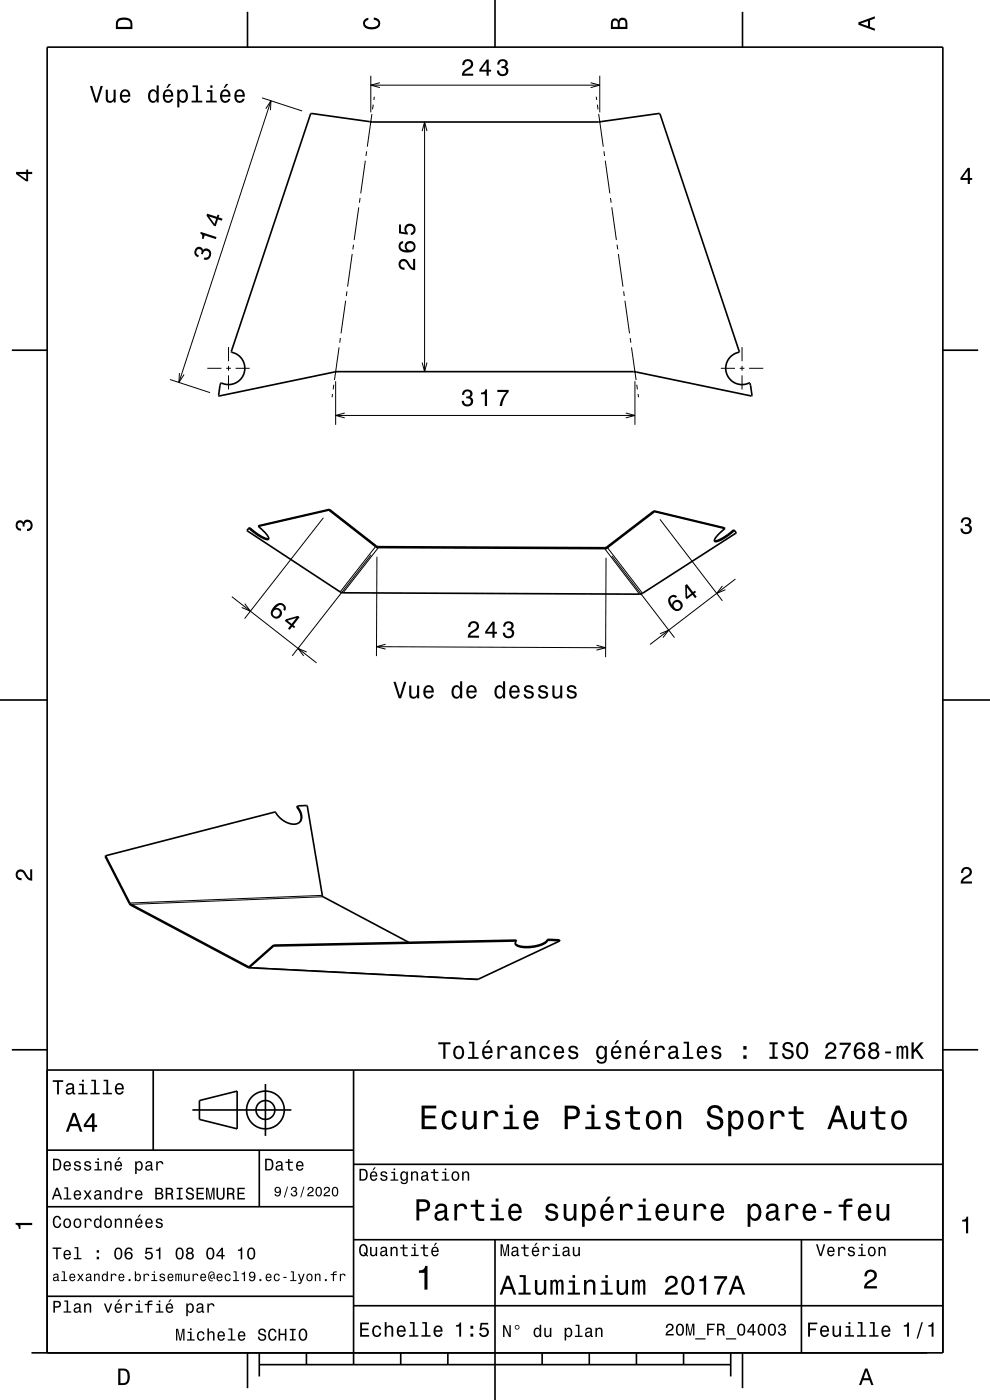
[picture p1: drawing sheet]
<svg xmlns="http://www.w3.org/2000/svg" width="210mm" height="297mm" viewBox="0 0 210 297" stroke-linecap="round" stroke-linejoin="round" font-family="sans-serif">
<g fill="none" stroke="#000" stroke-width=".21">
<path d="M78.7 16.1v7.7M78.7 18.1h48.5M80.6 17.5l-1.9 .6 1.9 .5M125.3 17.5l1.9 .6-1.9 .5M127.2 16.1v7.7M55.6 20.8l8.5 2.7M56.4 23.1l1.1-1.7-.1 2M57.5 21.4l-19.5 59.7M77.5 34.1l-1 6.9M77.8 32.1l-.2 1M78.9 24.2l-1 6.9M79.2 22.2l-.2 1"/>
<path d="M79.4 20.5l-.1 .7M89.5 27.8l.6-1.9 .5 1.9M90.1 25.9v52.9M126.5 20.5l.1 .7M126.7 22.2l.2 1M127 24.2l1 6.9M128.1 32.1l.1 1M128.4 34.1l1 6.9M74.7 53.9l-1 6.9M75 51.9l-.2 1M76.1 44l-1 6.9M76.4 42l-.2 1"/>
<path d="M129.5 42l.1 1M129.8 44l1 6.9M130.9 51.9l.1 1M131.2 53.9l.9 6.9M38.1 79.1l-.1 2 1-1.6M44 78.1h3M48 78.1h1M48.5 73.6v3M48.5 77.6v1M48.5 79.6v3M50 78.1h3M71.9 73.7l-.9 6.9"/>
<path d="M72.2 71.7l-.1 1M73.3 63.8l-1 6.9M73.6 61.8l-.1 1M89.5 76.9l.6 1.9 .5-1.9M132.3 61.8l.1 1M132.6 63.8l.9 6.9M133.7 71.7l.1 1M134 73.7l.9 6.9M152.9 78.1h3M156.9 78.1h1M157.4 73.6v3M157.4 77.6v1"/>
<path d="M157.4 79.6v3M158.9 78.1h3M36.1 80.5l8.5 2.8M70.5 83.6l-.1 .7M70.8 81.6l-.1 1M71.2 80.9v9.2M71.2 88.1h63.5M73.1 87.6l-1.9 .5 1.9 .5M132.8 87.6l1.9 .5-1.9 .5M134.7 80.9v9.2M135.1 81.6l.1 1M135.3 83.6l.1 .7"/>
<path d="M52.9 112l-.1 .1M53.1 112l-.2 .2M54.9 111.5l-.1 .2M68.6 109.8l-16.7 21.4M69.9 108.1l-.2 .1M69.9 108.1l-.1 .2M78.7 117.7l-16.7 21.4M79.7 116l-7.5 9.6M80 118.1l-.1 21.1M80.3 116.2l-7.5 9.6M128.3 116.4l7.4 9.6M128.6 118.3l-.1 21.1"/>
<path d="M128.9 116.2l7.4 9.7M129.8 117.9l13.3 17.4M138.7 108.4l.1 .2M138.7 108.4l.2 .1M140 110.2l13.2 17.3M153.6 112l.2 .1M155.5 112.5l.1 .2M155.6 112.4l.1 .2M49.2 126.6l18 14M51.9 128.1l1.2 1.6-1.8-.8M65.1 138.3l-1.9-.8 1.2 1.6M79.9 137.2l48.6 .2"/>
<path d="M81.8 136.7l-1.9 .5 1.9 .5M126.5 136.9l2 .5-2 .5M140 134.4l1.9-.7-1.3 1.6M153.2 124.3l-1.2 1.6 1.9-.8M156 122.8l-18.1 13.9M63.1 171.1l-.1 .2M22.4 181.6l-.1 .1M68.4 189.9l-40.9 1.7M68.5 190.2l-40.7 1.7M109.4 199.4l.1 .2M116.1 199.3v.2M116.2 199.3l.1 .2"/>
<path d="M118.7 199.4v.2M52.7 205.1h.1M52.9 205.2l48.6 2.5M58 200.5v.2M58.1 200.5v.2"/>
</g>
<g fill="none" stroke="#000" stroke-width=".35">
<path d="M52.5 2.5v7.5M105 0v10M157.5 2.5v7.5M65.9 24.1l13 1.8h48l13-1.8 16.9 50.5a3.5 3.5 0 0 0-2.7 4.5 3.5 3.5 0 0 0 4.8 2.1l.3 .6 .3 2.1-.1 .1-25-5.2h-63.1l-24.8 5.2 .3-2.7a3.8 3.8 0 0 0 4.1-.7 3.5 3.5 0 0 0-1.8-5.9zM2.5 74.3h7.5M200 74.3h7.5M54.8 111.7h.1a4.8 4.8 0 0 1 2.1 2.6v.1a2.11 2.11 0 0 1-1.9-.6l-2.2-1.6h-.2M54.8 111.7l14.9-3.5 10 7.8 .6 .2M54.8 111.7h.1M54.9 111.5l-.1 .2M54.9 111.5l15-3.4 9.9 7.7 .5 .2M54.9 111.5h.1"/>
<path d="M80.3 116.2l48 .2M80.3 116l48 .2M80.3 116v.2M128.3 116.2v.2M153.6 112l-14.9-3.6-10 7.6-.4 .2M153.6 112h.1M153.6 112l.2 .1M153.8 112.1l-.1 .1a4.4 4.4 0 0 0-2.1 2.6 3.1 3.1 0 0 0 2.4-.9l1.6-1.2 .3-.1M153.8 112.1l-14.9-3.6-10 7.7-.6 .2M155.9 112.6l.3 .4-.1 .1-19.8 12.8-.6 .1-63.1-.3-.4-.1-19.8-13.1 .6-.5 1 .8a5.2 5.2 0 0 0 3 1.5M155.9 112.6l-.3-.2-1.3 1.1a4.7 4.7 0 0 1-2.8 1.2M0 148.5h10"/>
<path d="M200 148.5h10M63.1 171l2-.1 .1 .1 3.3 19.2 18.2 9.7M63.1 171a2.59 2.59 0 0 1 .4 3.5 3.5 3.5 0 0 1-4.3-1.2l-.9-1-35.8 9.2M63.1 171l-.1 .2a2.91 2.91 0 0 1 .6 3.2M22.4 181.5l5.1 10.1 .3 .3M22.4 181.5l-.1 .2 5.1 10 .4 .3M22.5 181.5h-.1M27.8 192l24.8 13.3M27.8 191.9l24.9 13.2M27.8 191.9v.1M109.5 199.7l-.1-.3-51.3 1.1-5.2 4.5-.2 .1M109.5 199.7l-51.4 1-5.4 4.6"/>
<path d="M109.5 199.7h.1M116.7 199.3h-.5a6.5 6.5 0 0 1-5.8 1.4l-.7-.2-.4-.4M116.7 199.3v.2M116.7 199.3l2 .1v.2M116.7 199.5h-.4a6.5 6.5 0 0 1-5.9 1.4l-1-.5-.1-.4 .2-.3M116.7 199.5l2 .1M118.7 199.6l-17.5 8.2-48.5-2.5M118.7 199.6h.1M52.6 205.3h.1M52.7 205.1l-.1 .2M2.5 222.7h7.5M10 227h190"/>
<path d="M32.5 227v17M40.8 235.5h21M42.3 233.5l8-2v8l-8-2zM56.3 230v11M75 227v62.5M200 222.7h7.5M10 244h65M10 256h65M55 244v12M75 247h125M10 275h65M75 277h125"/>
<path d="M75 263h125M105 263v34M170 263v24M6.7 287h193.3v-277h-190v277M52.5 287v7.5M55 289.5h100M55 287v5M65 287v2.5M85 287v2.5M95 287v2.5M115 287v2.5M125 287v2.5"/>
<path d="M135 287v2.5M145 287v2.5M155 287v5M157.5 287v7.5"/>
<circle cx="56.3" cy="235.5" r="2"/>
<circle cx="56.3" cy="235.5" r="4"/>
</g>
<g fill="#000">
<path d="M19.1 18.2l1.1 3.5h.5l1.1-3.5h-.5l-.8 3-.9-3zM22.4 19v1.8a.89 .89 0 0 0 .7 1 .89 .89 0 0 0 1-.5v.4h.4v-2.7h-.4v1.6a.65 .65 0 0 1-.4 .8 .65 .65 0 0 1-.8-.3v-2.1zM25.7 19.3a1.54 1.54 0 0 0 .8 2.5 1.06 1.06 0 0 0 1.1-.8h-.4l-.3 .3-.3 .1a.76 .76 0 0 1-.7-.9h1.8a1.17 1.17 0 0 0-.5-1.4 1.17 1.17 0 0 0-1.5 .2zM26.1 19.5a.66 .66 0 0 1 .8-.1 .66 .66 0 0 1 .3 .7h-1.3zM31.7 19.3a1.58 1.58 0 0 0 .7 2.5l.5-.1 .3-.4v.4h.5v-3.6h-.5v1.3a.9 .9 0 0 0-1.5-.1zM32 19.6a.62 .62 0 0 1 .7-.2 .62 .62 0 0 1 .5 .5 1.12 1.12 0 0 1-.7 1.5 1.19 1.19 0 0 1-.5-1.8zM35.8 17.8l-.5 .9h.3l.7-.9zM34.8 19.3a1.54 1.54 0 0 0 .8 2.5 1.06 1.06 0 0 0 1.1-.8h-.4l-.2 .3-.4 .1a.76 .76 0 0 1-.7-.9h1.8a1.16 1.16 0 0 0-.5-1.4 1.16 1.16 0 0 0-1.5 .2zM35.2 19.5a.66 .66 0 0 1 .8-.1 .66 .66 0 0 1 .3 .7h-1.3zM37.6 19v3.8h.4v-1.5a.93 .93 0 0 0 1 .5 .93 .93 0 0 0 .8-.8 1.51 1.51 0 0 0-1-2.1l-.4 .2-.4 .3v-.4zM38.2 19.6a.63 .63 0 0 1 .7-.2 .63 .63 0 0 1 .5 .5 1.13 1.13 0 0 1-.7 1.5 1.18 1.18 0 0 1-.5-1.8zM40.9 18.1v.4h.6v2.9h-.9v.3h2.3v-.3h-.9v-3.3zM43.9 19.1v.4h.7v1.9h-.9v.3h2.3v-.3h-.9v-2.3zM44.6 18.1v.5h.5v-.5zM47.9 17.8l-.5 .9h.3l.7-.9zM47 19.3a1.55 1.55 0 0 0 .8 2.5 1.06 1.06 0 0 0 1.1-.8h-.5l-.2 .3-.4 .1a.76 .76 0 0 1-.7-.9h1.8a1.17 1.17 0 0 0-.5-1.4 1.17 1.17 0 0 0-1.4 .2zM47.3 19.5a.66 .66 0 0 1 .8-.1 .66 .66 0 0 1 .3 .7h-1.3zM50 19.3a1.54 1.54 0 0 0 .8 2.5 1.06 1.06 0 0 0 1.1-.8h-.4l-.3 .3-.3 .1a.76 .76 0 0 1-.7-.9h1.7a1.16 1.16 0 0 0-.5-1.4 1.16 1.16 0 0 0-1.4 .2zM50.4 19.5a.66 .66 0 0 1 .8-.1 .66 .66 0 0 1 .3 .7h-1.3z" fill-rule="evenodd"/>
<path d="M25 4a2.2 2.2 0 0 0-.4 2.2h3.5v-1.2a1.42 1.42 0 0 0-1.8-1.3zM25.3 4.4a2.13 2.13 0 0 1 2.3 .3l.1 1h-2.7l.1-1z" fill-rule="evenodd"/>
<path d="M77.3 4.2l.8-.4v.4a.7 .7 0 0 0-.7 .5 .7 .7 0 0 0 .4 .8 1.7 1.7 0 0 0 2.5-.5 .9 .9 0 0 0-1-.8v-.5a1.24 1.24 0 0 1 1.4 1.1 1.24 1.24 0 0 1-1.1 1.4 2.22 2.22 0 0 1-2.5-.7l-.1-.5z" fill-rule="evenodd"/>
<path d="M98.4 12.9l-.3 .9h.4a.71 .71 0 0 1 .5-.8 .71 .71 0 0 1 .9 .5 .71 .71 0 0 1-.5 .8 1.8 1.8 0 0 0-1.4 1.8h2.4v-.5h-1.9a2.2 2.2 0 0 1 1.5-1.1 1.13 1.13 0 0 0 .1-1.7 1.13 1.13 0 0 0-1.7 .1zM103.2 12.6l-1.5 2.2v.4h1.5v.9h.5v-.9h.5v-.4h-.5v-2.2zM103.2 13.2v1.6h-1.1zM105.8 12.8l-.3 .9h.4a.62 .62 0 0 1 .4-.8 .62 .62 0 0 1 .8 .3 .62 .62 0 0 1-.2 .8h-.5v.4a.72 .72 0 0 1 .9 .5 .72 .72 0 0 1-.5 .9 .72 .72 0 0 1-.9-.5v-.3h-.5a1.18 1.18 0 0 0 1.5 1.2 1.18 1.18 0 0 0 .6-1.9l-.2-.1a.91 .91 0 0 0 .3-1.1 .91 .91 0 0 0-1-.6z" fill-rule="evenodd"/>
<path d="M129.8 4.2l-.2 .7v1.3h3.5v-1.4a.98 .98 0 0 0-.8-1 .98 .98 0 0 0-1.1 .6 .83 .83 0 0 0-1.4-.2zM130.1 4.5a.54 .54 0 0 1 .7-.1 .54 .54 0 0 1 .2 .6v.7h-1zM131.6 4.4a.62 .62 0 0 1 .7-.1 .62 .62 0 0 1 .4 .6v.8h-1.2z" fill-rule="evenodd"/>
<path d="M182.1 4.7v.6l3.5 1.2v-.4l-1-.4v-1.4l1-.4v-.4zM182.6 5l1.5-.5v1z" fill-rule="evenodd"/>
<path d="M3.4 36.5v.4l2.1 1.6h.5v-1.6h.8v-.4h-.8v-.5h-.4v.5zM4 36.9h1.6v1.1z" fill-rule="evenodd"/>
<path d="M78.5 25.7h.3v.3h-.3z" fill-rule="evenodd"/>
<path d="M127 25.7h.4v.3h-.4z" fill-rule="evenodd"/>
<path d="M205.3 35.6l-1.6 2.1v.5h1.6v.8h.4v-.8h.5v-.4h-.5v-2.2zM205.3 36.2v1.6h-1.1z" fill-rule="evenodd"/>
<path d="M41.5 52.7a1.11 1.11 0 0 0 .5 1.9l.2-.4a.62 .62 0 0 1-.7-.6 .62 .62 0 0 1 .6-.7 .62 .62 0 0 1 .7 .5l-.2 .5 .4 .1a.72 .72 0 0 1 .7-.8 .72 .72 0 0 1 .8 .8 .72 .72 0 0 1-.8 .7l-.3-.1-.2 .5a1.18 1.18 0 0 0 1.6-1.1 1.18 1.18 0 0 0-1.5-1.2l-.2 .2a.86 .86 0 0 0-.7-.7 .86 .86 0 0 0-.9 .4zM42.6 49.2l-.1 .3a.77 .77 0 0 1 .3 1.1l.4 .1 .2-.8 2.4 .8 .1-.4zM43.9 45.3l-.1 .5 1.5 2.1 .5 .1 .4-1.4 .9 .2 .1-.4-.8-.3 .1-.5-.3-.1-.2 .5zM44.4 45.9l1.5 .5-.4 1.1z" fill-rule="evenodd"/>
<path d="M84.8 55.2a1.2 1.2 0 0 0-.2 1.4 1.2 1.2 0 0 0 1.2 .6v-.4a.71 .71 0 0 1-.8-.5 .71 .71 0 0 1 .5-.9 .71 .71 0 0 1 .8 .5 1.8 1.8 0 0 0 1.8 1.4v-2.4h-.5v1.9a2.2 2.2 0 0 1-1.1-1.5 1.11 1.11 0 0 0-1.7-.1zM84.8 51.5a1.33 1.33 0 0 0-.1 1.4 1.33 1.33 0 0 0 1.4 .7 1.63 1.63 0 0 0 2.1-1.3 1.15 1.15 0 0 0-1.6-1.1 1.15 1.15 0 0 0-.4 1.9 1.02 1.02 0 0 1-1.3-.9 .58 .58 0 0 1 .6-.6v-.5zM86.3 52.4a.75 .75 0 0 1 1.5 0 .75 .75 0 0 1-1.5 0zM84.6 47.6v1.9l1.9 .3v-.4a.79 .79 0 0 1-.2-1.2 .79 .79 0 0 1 1.2 0 .79 .79 0 0 1-.1 1.1l-.2 .1v.5a1.21 1.21 0 0 0 1-1.5 1.21 1.21 0 0 0-1.6-.8 1.21 1.21 0 0 0-.6 1.7l-.9-.1v-1.6z" fill-rule="evenodd"/>
<path d="M71 78.7h.4v.4h-.4z" fill-rule="evenodd"/>
<path d="M134.5 78.7h.4v.4h-.4z" fill-rule="evenodd"/>
<path d="M98.3 82.9l-.3 .9h.5a.62 .62 0 0 1 .3-.8 .62 .62 0 0 1 .8 .3 .62 .62 0 0 1-.2 .8h-.5v.4a.72 .72 0 0 1 .9 .4 .72 .72 0 0 1-.4 1 .72 .72 0 0 1-.9-.5l-.1-.4h-.5a1.18 1.18 0 0 0 1.5 1.2 1.18 1.18 0 0 0 .6-1.8l-.2-.1a.91 .91 0 0 0 .4-1.2 .91 .91 0 0 0-1.1-.5zM102 83.3v.3h.8v2.5h.5v-3.5h-.3a.77 .77 0 0 1-1 .7zM105.5 82.7v.5h1.9a5.2 5.2 0 0 0-1.4 2.9h.5a5.3 5.3 0 0 1 1.4-3v-.4z" fill-rule="evenodd"/>
<path d="M3.6 110.6a.86 .86 0 0 1 1.4 .2 1.06 1.06 0 0 1 1.2-.5 1.06 1.06 0 0 1 .7 1.2 1.1 1.1 0 0 1-1.2 1.2v-.5a.71 .71 0 0 0 .8-1 .71 .71 0 0 0-1.3-.1v.6h-.4a.61 .61 0 0 0-.3-.8 .61 .61 0 0 0-.8 .3 .61 .61 0 0 0 .2 .8l.6 .1v.5a1.15 1.15 0 0 1-1.2-.7 1.15 1.15 0 0 1 .3-1.3z" fill-rule="evenodd"/>
<path d="M79.8 115.9h.4v.4h-.4z" fill-rule="evenodd"/>
<path d="M128.4 116.1h.4v.4h-.4z" fill-rule="evenodd"/>
<path d="M128.7 116h.3v.4h-.3z" fill-rule="evenodd"/>
<path d="M204.1 110a1.08 1.08 0 0 1 1.4-.2 1.08 1.08 0 0 1 .4 1.3l-.3 .3a1.06 1.06 0 0 1 .5 1.2 1.06 1.06 0 0 1-1.2 .7 1.1 1.1 0 0 1-1.2-1.2h.5a.71 .71 0 0 0 1 .8 .71 .71 0 0 0 .1-1.3h-.6v-.4a.61 .61 0 0 0 .8-.3 .61 .61 0 0 0-.2-.8 .61 .61 0 0 0-.9 .2l-.1 .6h-.5z" fill-rule="evenodd"/>
<path d="M58.2 128.6a1.63 1.63 0 0 0-.3 2.4 1.15 1.15 0 0 0 1.9-.5 1.15 1.15 0 0 0-1.3-1.5 1.02 1.02 0 0 1 1.4-.5 .58 .58 0 0 1 .2 .8l.4 .3a1.18 1.18 0 0 0-.4-1.5 1.18 1.18 0 0 0-1.6 .2zM57.8 130.1a.75 .75 0 0 1 1.5 0 .75 .75 0 0 1-1.5 0zM60.7 131.4l-.3 .3 1.2 1-.5 .6 .3 .3 .6-.7 .4 .4 .2-.4-.4-.3 1.4-1.7-.4-.3zM61 131.7l1.8-.6-.9 1.2z" fill-rule="evenodd"/>
<path d="M99.6 132.1l-.3 .9h.5a.71 .71 0 0 1 .5-.8 .71 .71 0 0 1 .8 .5 .71 .71 0 0 1-.5 .9 1.8 1.8 0 0 0-1.4 1.7h2.4v-.4l-1.9-.1a2.23 2.23 0 0 1 1.5-1.1 1.13 1.13 0 0 0 .1-1.7 1.13 1.13 0 0 0-1.7 .1zM104.5 131.9l-1.6 2.1v.4h1.6v.9h.4v-.9h.5v-.4h-.5v-2.1zM104.5 132.5v1.5h-1.2zM107 132.1l-.3 .8h.5a.62 .62 0 0 1 .3-.7 .62 .62 0 0 1 .8 .3 .62 .62 0 0 1-.2 .8h-.5v.4a.72 .72 0 0 1 .9 .4 .72 .72 0 0 1-.4 1 .72 .72 0 0 1-.9-.6l-.1-.3h-.5a1.18 1.18 0 0 0 1.6 1.2 1.18 1.18 0 0 0 .6-1.8l-.3-.2a.91 .91 0 0 0 .4-1.1 .91 .91 0 0 0-1.1-.5z" fill-rule="evenodd"/>
<path d="M142 126.7a2.12 2.12 0 0 0 1.8 2.9 1.16 1.16 0 0 0 1.1-1.2 1.16 1.16 0 0 0-1.1-1.1 1.16 1.16 0 0 0-1.2 1 1.03 1.03 0 0 1-.2-1.5 .58 .58 0 0 1 .9 0l.3-.2a1.03 1.03 0 0 0-1.6 .1zM142.9 128.5a.75 .75 0 0 1 1.5 0 .75 .75 0 0 1-1.5 0zM145.3 124.2l.1 2.6 .3 .3 1.2-.9 .5 .7 .4-.3-.5-.7 .4-.3-.3-.3-.4 .3-1.3-1.7zM145.7 124.6l1 1.3-.9 .7z" fill-rule="evenodd"/>
<path d="M83.4 144.6l1.2 3.5h.5l1.1-3.5h-.5l-.9 3-.9-3zM86.8 145.4v1.8a.89 .89 0 0 0 .6 1 .89 .89 0 0 0 1.1-.5v.4h.4v-2.7h-.4v1.6a.64 .64 0 0 1-.4 .8 .64 .64 0 0 1-.8-.3v-2.1zM90.1 145.7a1.54 1.54 0 0 0 .8 2.5 1.06 1.06 0 0 0 1.1-.8h-.5l-.2 .3-.4 .1a.76 .76 0 0 1-.7-.9h1.8a1.16 1.16 0 0 0-.5-1.4 1.16 1.16 0 0 0-1.4 .2zM90.4 145.9a.66 .66 0 0 1 .8-.1 .66 .66 0 0 1 .4 .7h-1.4zM96.1 145.7a1.57 1.57 0 0 0 .7 2.5l.5-.1 .3-.4v.4h.4v-3.6h-.4v1.3a.89 .89 0 0 0-1.5-.1zM96.4 146a.62 .62 0 0 1 .7-.2 .62 .62 0 0 1 .4 .5 1.11 1.11 0 0 1-.6 1.5 1.19 1.19 0 0 1-.5-1.8zM99.2 145.7a1.54 1.54 0 0 0 .8 2.5 1.06 1.06 0 0 0 1.1-.8h-.5l-.2 .3-.3 .1a.76 .76 0 0 1-.7-.9h1.7a1.17 1.17 0 0 0-.5-1.4 1.17 1.17 0 0 0-1.4 .2zM99.5 145.9a.66 .66 0 0 1 .8-.1 .66 .66 0 0 1 .4 .7h-1.3zM105.2 145.7a1.57 1.57 0 0 0 .7 2.5l.5-.1 .3-.4v.4h.4v-3.6h-.4v1.3a.89 .89 0 0 0-1.5-.1zM105.5 146a.62 .62 0 0 1 .7-.2 .62 .62 0 0 1 .4 .5 1.11 1.11 0 0 1-.6 1.5 1.19 1.19 0 0 1-.5-1.8zM108.3 145.7a1.54 1.54 0 0 0 .8 2.5 1.06 1.06 0 0 0 1.1-.8h-.4l-.3 .3-.3 .1a.76 .76 0 0 1-.7-.9h1.7a1.17 1.17 0 0 0-.5-1.3 1.17 1.17 0 0 0-1.4 .1zM108.7 145.9a.66 .66 0 0 1 .8-.1 .66 .66 0 0 1 .3 .7h-1.3zM111.4 145.6a.75 .75 0 0 0-.2 .8 .75 .75 0 0 0 .7 .5l.9 .3a.63 .63 0 0 1-.6 .7 .63 .63 0 0 1-.7-.6h-.4a1.07 1.07 0 0 0 1.2 .9 1.07 1.07 0 0 0 .9-1.2l-.4-.3-1.1-.4a.53 .53 0 0 1 .4-.6 .53 .53 0 0 1 .6 .5h.5a1.03 1.03 0 0 0-.7-.9 1.03 1.03 0 0 0-1.1 .3zM114.4 145.6a.75 .75 0 0 0-.2 .8 .75 .75 0 0 0 .7 .5l.9 .3a.63 .63 0 0 1-.6 .7 .63 .63 0 0 1-.7-.6h-.4a1.07 1.07 0 0 0 1.2 .9 1.07 1.07 0 0 0 .9-1.2l-.4-.3-1.1-.4a.54 .54 0 0 1 .4-.6 .54 .54 0 0 1 .7 .5h.4a1.03 1.03 0 0 0-.7-.9 1.03 1.03 0 0 0-1.1 .3zM117.2 145.4v1.8a.89 .89 0 0 0 .6 1 .89 .89 0 0 0 1-.5v.4h.5v-2.7h-.5v1.6a.64 .64 0 0 1-.4 .8 .64 .64 0 0 1-.8-.3v-2.1zM120.5 145.6a.75 .75 0 0 0-.2 .8 .75 .75 0 0 0 .7 .5l.9 .3a.63 .63 0 0 1-.6 .7 .63 .63 0 0 1-.7-.6h-.4a1.07 1.07 0 0 0 1.2 .9 1.07 1.07 0 0 0 .9-1.2l-.4-.3-1.1-.4a.54 .54 0 0 1 .4-.6 .54 .54 0 0 1 .6 .5h.5a1.03 1.03 0 0 0-.7-.9 1.03 1.03 0 0 0-1.1 .3z" fill-rule="evenodd"/>
<path d="M3.6 184.7a1.22 1.22 0 0 1 2 .8l.4 .5 .4 .3v-1.9h.4v2.4a1.8 1.8 0 0 1-1.7-1.4 .71 .71 0 0 0-.9-.5 .71 .71 0 0 0-.5 .9 .71 .71 0 0 0 .9 .5v.4a1.19 1.19 0 0 1-1.2-.6 1.19 1.19 0 0 1 .2-1.4z" fill-rule="evenodd"/>
<path d="M204.2 184.2a1.18 1.18 0 0 1 1.9 .3 1.18 1.18 0 0 1-1 1.7l-.5 .4-.3 .4h1.9v.4h-2.4a1.81 1.81 0 0 1 1.4-1.7 .71 .71 0 0 0 .5-.9 .71 .71 0 0 0-.9-.5 .71 .71 0 0 0-.5 .9h-.5z" fill-rule="evenodd"/>
<path d="M11.2 229.2v.3h.9v2.7h.4v-2.7h.9v-.3zM14.3 230l-.3 .5h.4a.47 .47 0 0 1 .6-.4 .47 .47 0 0 1 .3 .6l-.2 .1a.84 .84 0 0 0-1 .2 .84 .84 0 0 0 0 1.1 .9 .9 0 0 0 1.3-.2l.1 .2 .5 .1v-.3l-.3-.1v-.1v-1.2a.87 .87 0 0 0-.6-.7 .87 .87 0 0 0-.8 .2zM14.4 231.3l.9-.3a.66 .66 0 0 1-.1 .7 .66 .66 0 0 1-.8 .1zM16.8 229.9v.3h.6v1.6h-.8v.4h2v-.4h-.8v-1.9zM17.4 229.1v.4h.4v-.4zM19.4 229.1v.3h.6v2.4h-.8v.4h1.9v-.4h-.7v-2.7zM22 229.1v.3h.6v2.4h-.8v.4h1.9v-.4h-.7v-2.7zM24.6 230.1a1.32 1.32 0 0 0 .7 2.1 .9 .9 0 0 0 .9-.7h-.3l-.2 .3-.4 .1a.65 .65 0 0 1-.5-.8h1.5a1 1 0 0 0-.4-1.2 1 1 0 0 0-1.3 .2zM24.9 230.3a.57 .57 0 0 1 .7-.1 .57 .57 0 0 1 .3 .6h-1.1z" fill-rule="evenodd"/>
<path d="M89.4 234.5v5h3.2v-.6h-2.5v-1.7h2.2v-.6h-2.2v-1.5h2.4v-.6zM94.1 236.1a2.59 2.59 0 0 0 .5 3.4 1.59 1.59 0 0 0 2.3-1.3h-.6a.95 .95 0 0 1-.9 .9 .95 .95 0 0 1-1-.8 1.6 1.6 0 0 1 .9-2.2 .85 .85 0 0 1 1 .9h.6a1.56 1.56 0 0 0-1.1-1.4 1.56 1.56 0 0 0-1.7 .5zM98.1 235.7v2.5a1.27 1.27 0 0 0 .9 1.4 1.27 1.27 0 0 0 1.5-.6v.5h.6v-3.8h-.6v2.2a.92 .92 0 0 1-.6 1.1 .92 .92 0 0 1-1.1-.4l-.1-2.9zM102.7 235.7v3.8h.6v-2.2a.95 .95 0 0 1 .6-1.1 .95 .95 0 0 1 1.1 .3l.1 .4h.6a1.28 1.28 0 0 0-1-1.3 1.28 1.28 0 0 0-1.4 .7v-.6zM107.1 235.8v.5h1v2.7h-1.3v.5h3.2v-.5h-1.3v-3.2zM108.1 234.4v.7h.7v-.7zM111.5 236.1a2.62 2.62 0 0 0 .5 3.4 1.58 1.58 0 0 0 2.2-1.1h-.7l-.3 .5-.5 .2a1.08 1.08 0 0 1-1-1.3h2.5a1.66 1.66 0 0 0-.7-2 1.66 1.66 0 0 0-2 .3zM112 236.4a.94 .94 0 0 1 1.1-.2 .94 .94 0 0 1 .5 1.1h-1.9zM119.8 234.5v5h.6v-2.1h.8a1.47 1.47 0 0 0 1.8-1.2 1.47 1.47 0 0 0-1.5-1.7zM120.4 235.2a1.6 1.6 0 0 1 1.9 .4 .86 .86 0 0 1-.1 .9 .86 .86 0 0 1-.9 .3h-.9zM124.5 235.8v.5h1v2.7h-1.3v.5h3.2v-.5h-1.3v-3.2zM125.4 234.4v.7h.7v-.7zM128.9 235.9a1.08 1.08 0 0 0-.3 1.2 1.08 1.08 0 0 0 1 .7l1.2 .3a.56 .56 0 0 1 .1 .6 .56 .56 0 0 1-.5 .4 .96 .96 0 0 1-1.3-.8h-.7a1.6 1.6 0 0 0 1.3 1.4 1.6 1.6 0 0 0 1.7-.8 1.13 1.13 0 0 0-1-1.6l-1.1-.3-.1-.4a.86 .86 0 0 1 .8-.5 .86 .86 0 0 1 .8 .6h.6a1.41 1.41 0 0 0-2.1-1.1zM133.7 234.7v1.1h-1.1v.5h1.1v2.6l.2 .4 .4 .3h1.5v-.5a.97 .97 0 0 1-1.5-.5v-2.3h1.5v-.5h-1.5v-1.1zM137.4 236.1a2.56 2.56 0 0 0 .5 3.4 1.72 1.72 0 0 0 1.8-.2 1.72 1.72 0 0 0 .6-1.7 1.7 1.7 0 0 0-.8-1.9 1.7 1.7 0 0 0-2.1 .4zM137.9 236.5a.96 .96 0 0 1 1-.4 .96 .96 0 0 1 .7 .9 1.59 1.59 0 0 1-.9 2.1 1.19 1.19 0 0 1-1.1-1.5zM141.5 235.7v3.8h.6v-2.2a.97 .97 0 0 1 .5-1 .97 .97 0 0 1 1.1 .1l.2 .7v2.4h.6v-2.5a1.27 1.27 0 0 0-.9-1.4 1.27 1.27 0 0 0-1.5 .7v-.6zM150.5 234.8a1.38 1.38 0 0 0-.4 1.6 1.38 1.38 0 0 0 1.3 .8 1.25 1.25 0 0 1 1.4 1 1.15 1.15 0 0 1-1.3 .9 1.15 1.15 0 0 1-1-1.2h-.6a1.8 1.8 0 0 0 1.7 1.8 1.8 1.8 0 0 0 1.9-1.6 1.46 1.46 0 0 0-1.6-1.4l-.6-.2a.83 .83 0 0 1-.5-1.1 .83 .83 0 0 1 1.2-.3l.4 .2 .3 .7h.6a1.66 1.66 0 0 0-1-1.6 1.66 1.66 0 0 0-1.8 .4zM154.5 235.7v5.3h.6v-2a1.32 1.32 0 0 0 1.4 .7 1.32 1.32 0 0 0 1.1-1.2 2.43 2.43 0 0 0-.8-2.8 1.21 1.21 0 0 0-1.7 .6v-.6zM155.4 236.5a.9 .9 0 0 1 1-.4 .9 .9 0 0 1 .6 .9 1.61 1.61 0 0 1-.9 2.1 1.19 1.19 0 0 1-1-1.5zM159.1 236.1a2.57 2.57 0 0 0 .5 3.4 1.72 1.72 0 0 0 1.8-.2 1.72 1.72 0 0 0 .6-1.7 1.7 1.7 0 0 0-.9-1.9 1.7 1.7 0 0 0-2 .4zM159.6 236.5a.96 .96 0 0 1 1-.4 .96 .96 0 0 1 .7 .9 1.59 1.59 0 0 1-1 2.1 1.19 1.19 0 0 1-1-1.5zM163.4 235.7v3.8h.7v-2.2a.95 .95 0 0 1 .5-1.1 .95 .95 0 0 1 1.2 .3v.4h.6a1.28 1.28 0 0 0-.9-1.3 1.28 1.28 0 0 0-1.5 .7v-.6zM168.4 234.7v1.1h-1.1v.5h1.1v2.6l.2 .4 .4 .3h1.5v-.5a.98 .98 0 0 1-1.5-.5v-2.3h1.5v-.5h-1.5v-1.1zM177.3 234.5l-1.8 5h.7l.5-1.4h2l.5 1.4h.7l-1.8-5zM177.7 235.3l.8 2.2h-1.6zM180.5 235.7v2.5a1.27 1.27 0 0 0 .9 1.4 1.27 1.27 0 0 0 1.5-.6v.5h.6v-3.8h-.6v2.2a.92 .92 0 0 1-.6 1.1 .92 .92 0 0 1-1.1-.4l-.1-2.9zM185.7 234.7v1.1h-1.1v.5h1.1l.1 2.6 .2 .4 .4 .3 .7 .1 .7-.1v-.5a.97 .97 0 0 1-1.4-.5v-2.3h1.4v-.5h-1.4v-1.1zM189.5 236.1a2.57 2.57 0 0 0 .5 3.4 1.72 1.72 0 0 0 1.8-.2 1.72 1.72 0 0 0 .6-1.7 1.7 1.7 0 0 0-.9-1.9 1.7 1.7 0 0 0-2 .4zM189.9 236.5a.96 .96 0 0 1 1.1-.4 .96 .96 0 0 1 .7 .9 1.59 1.59 0 0 1-1 2.1 1.19 1.19 0 0 1-1-1.5z" fill-rule="evenodd"/>
<path d="M93 221.1v.4h1v3.1h.5v-3.1h1.1v-.4zM96.4 222.2a1.53 1.53 0 0 0 .9 2.5 1.48 1.48 0 0 0 1.2-1.4 1.48 1.48 0 0 0-1.2-1.5l-.5 .1zM96.8 222.5a.67 .67 0 0 1 .7-.3 .67 .67 0 0 1 .5 .6 1.11 1.11 0 0 1-.7 1.5 1.17 1.17 0 0 1-.5-1.8zM99.5 221v.4h.7v2.9h-.9v.3h2.2v-.3h-.9v-3.3zM103.5 220.7l-.5 .8h.3l.7-.8zM102.6 222.2a1.55 1.55 0 0 0 .8 2.5 1.07 1.07 0 0 0 1-.9h-.4l-.2 .4-.4 .1a.76 .76 0 0 1-.7-.9h1.8a1.17 1.17 0 0 0-.5-1.4 1.17 1.17 0 0 0-1.4 .2zM102.9 222.4a.66 .66 0 0 1 .8-.1 .66 .66 0 0 1 .3 .7h-1.3zM105.5 221.9v2.7h.5v-1.5a.66 .66 0 0 1 .3-.8 .66 .66 0 0 1 .9 .2v.3h.4a.89 .89 0 0 0-.6-1 .89 .89 0 0 0-1.1 .6v-.5zM108.7 222l-.3 .7h.4a.55 .55 0 0 1 .7-.5 .55 .55 0 0 1 .4 .7l-.2 .1a1 1 0 0 0-1.1 .2 1 1 0 0 0-.2 1 .93 .93 0 0 0 1.6 .1l.1 .3h.6v-.3l-.3-.1v-1.6a1.02 1.02 0 0 0-.7-.8 1.02 1.02 0 0 0-1 .2zM108.9 223.6l1.1-.4a.77 .77 0 0 1-.2 .9 .77 .77 0 0 1-.9 .1l-.1-.3zM111.4 221.9v2.7h.5v-1.5a.63 .63 0 0 1 .5-.9 .63 .63 0 0 1 .7 .7v1.7h.4v-1.8a.89 .89 0 0 0-.6-.9 .89 .89 0 0 0-1 .4v-.4zM114.7 222.2a1.53 1.53 0 0 0 .8 2.5 1.07 1.07 0 0 0 1.1-1h-.4a.67 .67 0 0 1-.6 .6 .67 .67 0 0 1-.7-.6 1.11 1.11 0 0 1 .6-1.5 .59 .59 0 0 1 .7 .6h.4a1.09 1.09 0 0 0-.7-1 1.09 1.09 0 0 0-1.2 .4zM117.7 222.2a1.55 1.55 0 0 0 .8 2.5 1.07 1.07 0 0 0 1.1-.9h-.4l-.2 .4-.4 .1a.76 .76 0 0 1-.7-.9h1.8a1.17 1.17 0 0 0-.5-1.4 1.17 1.17 0 0 0-1.5 .2zM118.1 222.4a.66 .66 0 0 1 .8-.1 .66 .66 0 0 1 .3 .7h-1.3zM120.8 222a.75 .75 0 0 0-.2 .9 .75 .75 0 0 0 .7 .5l.9 .3a.63 .63 0 0 1-.6 .7 .63 .63 0 0 1-.7-.6h-.4a1.07 1.07 0 0 0 1.2 .9 1.07 1.07 0 0 0 .9-1.2l-.4-.4-1.1-.3a.53 .53 0 0 1 .4-.7 .53 .53 0 0 1 .7 .5h.4a1.03 1.03 0 0 0-.7-.8 1.03 1.03 0 0 0-1.1 .2zM126.7 222.2a1.58 1.58 0 0 0 .8 2.5l.4-.1 .4-.4a.73 .73 0 0 1-.3 1 .73 .73 0 0 1-1-.3h-.4a1.1 1.1 0 0 0 1.2 .8 1.1 1.1 0 0 0 .9-1.2v-2.6h-.4v.5l-.4-.4a.9 .9 0 0 0-1.2 .2zM127.1 222.5a.63 .63 0 0 1 .7-.3 .63 .63 0 0 1 .4 .6 1.11 1.11 0 0 1-.6 1.5 1.19 1.19 0 0 1-.5-1.8zM130.8 220.7l-.5 .8h.3l.7-.8zM129.9 222.2a1.54 1.54 0 0 0 .8 2.5 1.06 1.06 0 0 0 1.1-.9h-.5l-.2 .4-.4 .1a.76 .76 0 0 1-.7-.9h1.8a1.16 1.16 0 0 0-.5-1.4 1.16 1.16 0 0 0-1.4 .2zM130.2 222.4a.66 .66 0 0 1 .8-.1 .66 .66 0 0 1 .4 .7h-1.4zM132.7 221.9v2.7h.4v-1.5a.63 .63 0 0 1 .6-.9 .63 .63 0 0 1 .6 .7v1.7h.5v-1.8a.89 .89 0 0 0-.6-.9 .89 .89 0 0 0-1.1 .4v-.4zM136.9 220.7l-.5 .8h.3l.7-.8zM136 222.2a1.54 1.54 0 0 0 .8 2.5 1.07 1.07 0 0 0 1-.9h-.4l-.2 .4-.4 .1a.76 .76 0 0 1-.7-.9h1.8a1.16 1.16 0 0 0-.5-1.4 1.16 1.16 0 0 0-1.4 .2zM136.3 222.4a.66 .66 0 0 1 .8-.1 .66 .66 0 0 1 .3 .7h-1.3zM138.9 221.9v2.7h.5v-1.5a.66 .66 0 0 1 .3-.8 .66 .66 0 0 1 .9 .2v.3h.4a.89 .89 0 0 0-.7-1 .89 .89 0 0 0-1 .6v-.5zM142.1 222l-.3 .7h.4a.55 .55 0 0 1 .7-.5 .55 .55 0 0 1 .4 .7l-.2 .1a1 1 0 0 0-1.1 .2 1 1 0 0 0-.2 1 .93 .93 0 0 0 1.6 .1l.1 .3h.6v-.3l-.3-.1v-1.6a1.02 1.02 0 0 0-.7-.8 1.02 1.02 0 0 0-1 .2zM142.3 223.6l1.1-.4a.77 .77 0 0 1-.2 .9 .77 .77 0 0 1-.9 .1zM145 221v.4h.7v2.9h-.9v.3h2.3v-.3h-.9v-3.3zM148.1 222.2a1.55 1.55 0 0 0 .8 2.5 1.07 1.07 0 0 0 1.1-.9h-.5l-.2 .4-.4 .1a.76 .76 0 0 1-.6-.9h1.7a1.17 1.17 0 0 0-.5-1.4 1.17 1.17 0 0 0-1.4 .2zM148.4 222.4a.66 .66 0 0 1 .8-.1 .66 .66 0 0 1 .4 .7h-1.3zM151.2 222a.75 .75 0 0 0-.2 .9 .75 .75 0 0 0 .7 .5l.9 .3a.63 .63 0 0 1-.6 .7 .63 .63 0 0 1-.7-.6h-.4a1.07 1.07 0 0 0 1.2 .9 1.07 1.07 0 0 0 .9-1.2l-.4-.4-1.1-.3a.54 .54 0 0 1 .4-.7 .54 .54 0 0 1 .6 .5h.5a1.03 1.03 0 0 0-.7-.8 1.03 1.03 0 0 0-1.1 .2zM157.7 223.9v.7h.7v-.7zM157.7 221.9v.8h.7v-.8zM163.2 221.1v.4h.7v2.7h-.7v.4h1.8v-.4h-.7v-2.7h.7v-.4zM166.3 221.3a.97 .97 0 0 0-.3 1.1 .97 .97 0 0 0 .9 .6 .77 .77 0 0 1 1 .9 .83 .83 0 0 1-1 .4 .83 .83 0 0 1-.6-.8h-.4a1.21 1.21 0 0 0 1.5 1.3 1.21 1.21 0 0 0 .7-1.9l-.8-.3a.71 .71 0 0 1-.8-.6 .7 .7 0 0 1 .7-.5 .7 .7 0 0 1 .6 .7h.5a1.17 1.17 0 0 0-.7-1.1 1.17 1.17 0 0 0-1.3 .2zM169.2 221.5a2.52 2.52 0 0 0 .4 3.1 1.21 1.21 0 0 0 1.8-.9 1.93 1.93 0 0 0-1-2.6l-.8 .1zM169.8 221.5l.4-.1a1.7 1.7 0 0 1 .3 2.8l-.3 .1a1.12 1.12 0 0 1-.8-1.4v-.6zM175.4 221.4l-.3 1h.4a.7 .7 0 0 1 .6-.9 .7 .7 0 0 1 .8 .5 .7 .7 0 0 1-.5 .9 1.8 1.8 0 0 0-1.4 1.7h2.4v-.4h-1.9a2.23 2.23 0 0 1 1.5-1.2 1.13 1.13 0 0 0 .1-1.6 1.13 1.13 0 0 0-1.7 0zM178.1 221.2v.5h1.9a5.2 5.2 0 0 0-1.4 2.9h.5a5.2 5.2 0 0 1 1.4-3v-.4zM181.6 221.4a2.39 2.39 0 0 0 .2 3.2 1.16 1.16 0 0 0 1.5-.3 1.16 1.16 0 0 0-.2-1.6 1.16 1.16 0 0 0-1.5 .1 1.02 1.02 0 0 1 .8-1.3 .58 .58 0 0 1 .7 .6h.4a1.11 1.11 0 0 0-.7-1 1.11 1.11 0 0 0-1.2 .3zM181.6 223.6a.75 .75 0 0 1 1.5 0 .75 .75 0 0 1-1.5 0zM184.5 221.4a.83 .83 0 0 0 .2 1.3 1.11 1.11 0 0 0-.4 1.6 1.11 1.11 0 0 0 1.6 .3 1.03 1.03 0 0 0 .6-.9 1.03 1.03 0 0 0-.5-1 .89 .89 0 0 0 .4-1.1 .89 .89 0 0 0-1.1-.5zM184.6 223.6a.71 .71 0 0 1 1.4 0 .71 .71 0 0 1-1.4 0zM184.7 222.1a.6 .6 0 0 1 1.2 0 .6 .6 0 0 1-1.2 0zM187.8 223.1v.4h1.2v-.4zM190.2 221.9v2.7h.4v-1.8a.49 .49 0 0 1 .4-.6l.2 .3v2.1h.4v-2.1l.4-.3 .2 .1v.4v1.9h.4v-1.8a.69 .69 0 0 0-.5-1l-.5 .4-.2-.3-.3-.1-.5 .4v-.3zM193.4 221.1v3.5h.4v-1.2l.4-.5 1.2 1.7h.6l-1.4-2 1.3-1.5h-.6l-1.5 1.6v-1.6z" fill-rule="evenodd"/>
<path d="M3.3 259.4h3.5v.5h-2.5v.8h-.3a.77 .77 0 0 0-.7-.9z" fill-rule="evenodd"/>
<path d="M11.9 252l-.9 2.5h.3l.3-.8h1l.2 .8h.4l-.9-2.5zM12.1 252.3l.4 1.1h-.8zM13.6 251.9v.2h.5v2.1h-.6v.3h1.6v-.3h-.6v-2.3zM15.8 252.7a1.04 1.04 0 0 0-.1 1.2 1.04 1.04 0 0 0 1 .6l.5-.6h-.3l-.4 .4a.54 .54 0 0 1-.5-.7h1.2a.83 .83 0 0 0-.3-1 .83 .83 0 0 0-1.1 .1zM16.1 252.9l.1-.1a.48 .48 0 0 1 .5 .1 .48 .48 0 0 1 .2 .4h-.9zM17.7 252.5l.7 1-.7 1h.4l.5-.8 .5 .8h.4l-.7-1 .6-1h-.3l-.5 .7-.5-.7zM20.2 252.6l-.2 .5h.3a.39 .39 0 0 1 .5-.4 .39 .39 0 0 1 .3 .6h-.2a.65 .65 0 0 0-.9 .4 .65 .65 0 0 0 .5 .8l.7-.3v.2l.4 .1v-.3h-.1l-.1-1.1a.72 .72 0 0 0-.4-.6 .72 .72 0 0 0-.8 .1zM20.3 253.7l.8-.2a.55 .55 0 0 1-.1 .6 .55 .55 0 0 1-.7 .1zM22.2 252.5v2h.3v-1.1a.45 .45 0 0 1 .4-.7 .45 .45 0 0 1 .5 .6v1.2h.3v-1.3a.63 .63 0 0 0-.5-.7 .63 .63 0 0 0-.7 .3v-.3zM24.4 252.7a1.06 1.06 0 0 0-.2 1.1 1.06 1.06 0 0 0 1 .7l.3-.3v.3h.4v-2.6h-.4v.9a.63 .63 0 0 0-1.1-.1zM24.7 252.9a.44 .44 0 0 1 .5-.1 .44 .44 0 0 1 .3 .4 .65 .65 0 0 1 0 .7 .65 .65 0 0 1-.7 .3l-.2-.4zM26.6 252.5v2h.4v-1.1a.47 .47 0 0 1 .2-.6 .47 .47 0 0 1 .6 .2v.1h.4a.64 .64 0 0 0-.5-.6 .64 .64 0 0 0-.8 .4v-.4zM28.9 252.7a1.04 1.04 0 0 0-.2 1.2 1.04 1.04 0 0 0 1 .6l.5-.6h-.3l-.4 .4a.54 .54 0 0 1-.5-.7h1.2a.83 .83 0 0 0-.3-1 .83 .83 0 0 0-1 .1zM29.1 252.9l.1-.1a.48 .48 0 0 1 .5 .1 .48 .48 0 0 1 .2 .4h-.9zM32.9 252v2.5h1a.7 .7 0 0 0 .8-.6 .7 .7 0 0 0-.5-.8 .61 .61 0 0 0 .3-.7 .61 .61 0 0 0-.7-.4zM33.3 252.3h.5a.38 .38 0 0 1 .4 .4 .38 .38 0 0 1-.4 .3h-.5zM33.3 253.3h.5a.44 .44 0 0 1 .5 .4 .44 .44 0 0 1-.5 .5h-.5zM35.1 252v2.5h.4v-1.1l.7 .1 .2 1h.4l-.2-1.1-.2-.2a.69 .69 0 0 0 .3-.8 .69 .69 0 0 0-.7-.4zM35.5 252.3h.4a.43 .43 0 0 1 .5 .4 .43 .43 0 0 1-.5 .4h-.4zM37.5 252v.3h.4v1.9h-.4v.3h1.2v-.3h-.4v-1.9h.4v-.3zM39.7 252.1a.69 .69 0 0 0-.2 .8 .69 .69 0 0 0 .6 .4l.3 .1a.46 .46 0 0 1 .4 .7 .46 .46 0 0 1-.7 .1l-.4-.6h-.3a.86 .86 0 0 0 1 1 .86 .86 0 0 0 .6-1.3l-.6-.3a.51 .51 0 0 1-.6-.4 .5 .5 0 0 1 .5-.4 .5 .5 0 0 1 .5 .5h.3a.85 .85 0 0 0-.5-.8 .85 .85 0 0 0-.9 .2zM41.7 252v2.5h1.6v-.3h-1.3v-.9h1.1v-.3h-1.1v-.7h1.2v-.3zM43.7 252v2.5h.3v-2.3l.5 2.3h.3l.4-2.3v2.3h.3v-2.5h-.4l-.5 2.2-.4-2.2zM45.9 252v1.5a.87 .87 0 0 0 .9 1 .87 .87 0 0 0 .8-1v-1.5h-.3v1.5a.55 .55 0 0 1-.5 .7 .55 .55 0 0 1-.5-.7v-1.5zM48.1 252v2.5h.4v-1.1l.7 .1 .2 1h.4l-.2-1.1-.2-.2a.69 .69 0 0 0 .3-.8 .69 .69 0 0 0-.7-.4zM48.5 252.3h.4a.43 .43 0 0 1 .5 .4 .43 .43 0 0 1-.5 .4h-.4zM50.4 252v2.5h1.5v-.3h-1.2v-.9h1.1v-.3h-1.1v-.7h1.2v-.3z" fill-rule="evenodd"/>
<path d="M11.3 245.8v2.5h.8a1.37 1.37 0 0 0 .7-2.2 1.56 1.56 0 0 0-1.5-.3zM11.6 246.1a.98 .98 0 0 1 1.1 .7 .98 .98 0 0 1-.6 1.2h-.5zM13.7 246.6a1.04 1.04 0 0 0-.2 1.2 1.04 1.04 0 0 0 1 .5l.5-.5h-.3l-.4 .3a.54 .54 0 0 1-.5-.7h1.3a.83 .83 0 0 0-.4-.9 .83 .83 0 0 0-1 .1zM13.9 246.7l.2-.1a.48 .48 0 0 1 .5 .1 .48 .48 0 0 1 .1 .5h-.9zM15.9 246.5l-.2 .1a.68 .68 0 0 0 .9 .9l.2 .1a.43 .43 0 0 1-.4 .5 .43 .43 0 0 1-.4-.4h-.3a.74 .74 0 0 0 .9 .7 .74 .74 0 0 0 .5-1l-1-.4a.38 .38 0 0 1 .3-.5 .38 .38 0 0 1 .4 .4h.3a.77 .77 0 0 0-1.2-.4zM18 246.5l-.1 .1a.68 .68 0 0 0 .9 .9l.2 .1a.43 .43 0 0 1-.4 .5 .43 .43 0 0 1-.5-.4h-.3a.74 .74 0 0 0 .9 .7 .74 .74 0 0 0 .5-1l-.9-.4a.38 .38 0 0 1 .3-.5 .38 .38 0 0 1 .4 .4h.3a.78 .78 0 0 0-1.3-.4zM20.2 246.4v.3h.5v1.3h-.7v.3h1.6v-.3h-.6v-1.6zM20.7 245.7v.4h.3v-.4zM22.2 246.4v1.9h.3v-1.1a.45 .45 0 0 1 .4-.6 .45 .45 0 0 1 .5 .5v1.2h.3v-1.3a.63 .63 0 0 0-.5-.7 .63 .63 0 0 0-.7 .4v-.3zM25.2 245.5l-.4 .6h.3l.5-.6zM24.5 246.6a1.04 1.04 0 0 0-.2 1.2 1.04 1.04 0 0 0 1.1 .5l.5-.5h-.4l-.4 .3a.54 .54 0 0 1-.5-.7h1.3a.83 .83 0 0 0-.4-.9 .83 .83 0 0 0-1 .1zM24.8 246.7l.1-.1a.48 .48 0 0 1 .5 .1 .48 .48 0 0 1 .2 .5h-1zM28.7 246.4v2.7h.3v-1.1a.66 .66 0 0 0 .7 .4 .66 .66 0 0 0 .5-.6 .91 .91 0 0 0 0-1.1 .91 .91 0 0 0-1-.3l-.2 .3v-.3zM29.1 246.8a.45 .45 0 0 1 .5-.2 .45 .45 0 0 1 .3 .4l.1 .3a.6 .6 0 0 1-.5 .8 .85 .85 0 0 1-.4-1.3zM31.1 246.5l-.2 .4h.3a.39 .39 0 0 1 .4-.3 .39 .39 0 0 1 .3 .5h-.1a.65 .65 0 0 0-1 .4 .65 .65 0 0 0 .6 .9l.6-.3 .1 .2h.4v-.2l-.2-.1v-1.1a.72 .72 0 0 0-.5-.6 .72 .72 0 0 0-.7 .2zM31.2 247.6l.8-.3a.55 .55 0 0 1-.2 .6 .55 .55 0 0 1-.6 .1zM33.1 246.4v1.9h.4v-1.1a.47 .47 0 0 1 .2-.6 .47 .47 0 0 1 .6 .2v.2h.4a.64 .64 0 0 0-.5-.7 .64 .64 0 0 0-.8 .4v-.3z" fill-rule="evenodd"/>
<path d="M11.4 258.2a1.45 1.45 0 0 0 .7 2.3 .94 .94 0 0 0 .9-1h-.3a.59 .59 0 0 1-.8 .7 1.3 1.3 0 0 1 .2-2l.3 .1 .2 .4h.4a.85 .85 0 0 0-.6-.8 .85 .85 0 0 0-1 .3zM13.6 258.7a1.04 1.04 0 0 0-.1 1.3 1.04 1.04 0 0 0 1.1 .5 1.04 1.04 0 0 0 .5-1.3 1.04 1.04 0 0 0-1.2-.7zM13.9 258.9a.48 .48 0 0 1 .5-.1 .48 .48 0 0 1 .3 .4 .66 .66 0 0 1 0 .7 .66 .66 0 0 1-.7 .3 .97 .97 0 0 1-.1-1.3zM15.8 258.7a1.04 1.04 0 0 0-.2 1.3 1.04 1.04 0 0 0 1.2 .5 1.04 1.04 0 0 0 .5-1.3 1.04 1.04 0 0 0-1.2-.7zM16 258.9a.48 .48 0 0 1 .6-.1 .48 .48 0 0 1 .3 .4 .66 .66 0 0 1 0 .7 .66 .66 0 0 1-.7 .3 .97 .97 0 0 1-.2-1.3zM18 258.5v2h.3v-1.1a.47 .47 0 0 1 .2-.6 .47 .47 0 0 1 .6 .2l.1 .1h.3a.64 .64 0 0 0-.5-.6 .64 .64 0 0 0-.7 .4v-.4zM20.1 258.7a1.07 1.07 0 0 0-.2 1.1 1.07 1.07 0 0 0 .9 .7l.4-.3v.3h.3v-2.6h-.3v.9a.64 .64 0 0 0-1.1-.1zM20.4 258.9a.44 .44 0 0 1 .4-.1 .44 .44 0 0 1 .4 .4 .65 .65 0 0 1 0 .7 .65 .65 0 0 1-.7 .3 .98 .98 0 0 1-.1-1.3zM22.3 258.7a1.04 1.04 0 0 0-.1 1.3 1.04 1.04 0 0 0 1.1 .5 1.04 1.04 0 0 0 .5-1.3 1.04 1.04 0 0 0-1.2-.7zM22.5 258.9a.48 .48 0 0 1 .6-.1 .48 .48 0 0 1 .3 .4 .66 .66 0 0 1 0 .7 .66 .66 0 0 1-.7 .3 .97 .97 0 0 1-.2-1.3zM24.3 258.5v2h.4v-1.1a.45 .45 0 0 1 .3-.7 .45 .45 0 0 1 .5 .6v1.2h.4v-1.3a.63 .63 0 0 0-.5-.7 .63 .63 0 0 0-.7 .3v-.3zM26.5 258.5v2h.3v-1.1a.45 .45 0 0 1 .4-.7 .45 .45 0 0 1 .5 .6v1.2h.3v-1.3a.63 .63 0 0 0-.4-.7 .63 .63 0 0 0-.8 .3v-.3zM29.5 257.7l-.3 .6h.2l.5-.6zM28.9 258.7a1.04 1.04 0 0 0-.2 1.2 1.04 1.04 0 0 0 1 .6l.5-.6h-.3l-.4 .4a.54 .54 0 0 1-.5-.7h1.2a.83 .83 0 0 0-.3-1 .83 .83 0 0 0-1 .1zM29.1 258.9l.1-.1a.48 .48 0 0 1 .5 .1 .48 .48 0 0 1 .2 .4h-.9zM31 258.7a1.04 1.04 0 0 0-.2 1.2 1.04 1.04 0 0 0 1.1 .6l.5-.6h-.3a.49 .49 0 0 1-.7 .3 .49 .49 0 0 1-.3-.6h1.3a.83 .83 0 0 0-.3-1 .83 .83 0 0 0-1.1 .1zM31.3 258.9l.1-.1a.48 .48 0 0 1 .5 .1 .48 .48 0 0 1 .2 .4h-1zM33.2 258.6l-.1 .2a.69 .69 0 0 0 .8 .9l.3 .1a.43 .43 0 0 1-.4 .5 .43 .43 0 0 1-.5-.4h-.3a.74 .74 0 0 0 .9 .7 .74 .74 0 0 0 .5-1.1l-1-.3a.38 .38 0 0 1 .3-.5 .38 .38 0 0 1 .5 .3h.3a.78 .78 0 0 0-1.3-.4z" fill-rule="evenodd"/>
<path d="M15.4 236.1l-1.4 4h.5l.4-1.2h1.6l.5 1.2h.5l-1.5-4zM15.7 236.7l.7 1.7h-1.3zM19.5 236.2l-1.7 2.4v.5h1.7v1h.5v-1h.6v-.5h-.6v-2.4zM19.5 236.9v1.7h-1.3z" fill-rule="evenodd"/>
<path d="M56.2 245.8v2.5h.9a1.37 1.37 0 0 0 .7-2.2 1.55 1.55 0 0 0-1.6-.3zM56.6 246.1a.98 .98 0 0 1 1.1 .7 .98 .98 0 0 1-.6 1.2h-.5zM58.7 246.5l-.2 .4h.3a.39 .39 0 0 1 .5-.3 .39 .39 0 0 1 .3 .5h-.2a.65 .65 0 0 0-.9 .4 .65 .65 0 0 0 .5 .9l.7-.3v.2h.4v-.2l-.1-.1-.1-1.1a.72 .72 0 0 0-.4-.6 .72 .72 0 0 0-.8 .2zM58.8 247.6l.8-.3a.55 .55 0 0 1-.1 .6 .55 .55 0 0 1-.7 .1zM61.1 245.9v.5h-.5v.3h.5v1.3a.75 .75 0 0 0 1 .4v-.3l-.6-.1-.1-.4v-.9h.7v-.3h-.7v-.5zM63 246.6a1.04 1.04 0 0 0-.2 1.2 1.04 1.04 0 0 0 1.1 .5l.5-.5h-.4l-.4 .3a.54 .54 0 0 1-.5-.7h1.3a.83 .83 0 0 0-.4-.9 .83 .83 0 0 0-1 .1zM63.3 246.7l.1-.1a.47 .47 0 0 1 .5 .1 .47 .47 0 0 1 .2 .5h-1z" fill-rule="evenodd"/>
<path d="M58.4 252a.66 .66 0 0 0 0 .9 .66 .66 0 0 0 .9 0 .58 .58 0 0 1-.4 .7l-.3-.1-.1-.2h-.3a.7 .7 0 0 0 .9 .5 .7 .7 0 0 0 .5-.8 .81 .81 0 0 0-.2-1 .81 .81 0 0 0-1 0zM58.5 252.4a.43 .43 0 0 1 .8 0 .43 .43 0 0 1-.8 0zM60.9 251.7l-.7 2.3h.2l.7-2.3zM61.9 251.9l-.2 .5h.3a.35 .35 0 0 1 .2-.4 .35 .35 0 0 1 .4 .1 .35 .35 0 0 1-.1 .5h-.3v.2a.42 .42 0 0 1 .6 .4 .42 .42 0 0 1-.5 .5 .42 .42 0 0 1-.4-.6h-.2a.66 .66 0 0 0 .9 .7 .66 .66 0 0 0 .1-1.1 .58 .58 0 0 0 .1-.9 .58 .58 0 0 0-.9 .1zM64.4 251.7l-.7 2.3h.2l.7-2.3zM65.4 251.9l-.2 .6h.3a.4 .4 0 0 1 .3-.5 .4 .4 0 0 1 .5 .3 .4 .4 0 0 1-.3 .5l-.2 .1a.94 .94 0 0 0-.6 .9h1.3v-.3h-1l.4-.4a.67 .67 0 0 0 .6-1 .67 .67 0 0 0-1.1-.2zM67.1 252a1.15 1.15 0 0 0 .5 1.8 1.16 1.16 0 0 0 .5-1.8 .63 .63 0 0 0-1 0zM67.4 252.1l.2-.1a.98 .98 0 0 1 0 1.6l-.2-.1-.2-.4v-.6zM68.9 251.9l-.2 .6h.2a.4 .4 0 0 1 .3-.5 .4 .4 0 0 1 .5 .3 .4 .4 0 0 1-.3 .5l-.1 .1a.93 .93 0 0 0-.7 .9h1.4v-.3h-1.1l.5-.4a.67 .67 0 0 0 .5-1 .67 .67 0 0 0-1-.2zM70.6 252a1.16 1.16 0 0 0 .5 1.8 1.16 1.16 0 0 0 .5-1.8 .63 .63 0 0 0-1 0zM70.9 252.1l.2-.1a.98 .98 0 0 1 0 1.6l-.2-.1-.2-.4v-.6z" fill-rule="evenodd"/>
<path d="M76.2 248v2.5h.9a1.37 1.37 0 0 0 .7-2.2 1.58 1.58 0 0 0-1.6-.3zM76.6 248.3a.98 .98 0 0 1 1.1 .7 .98 .98 0 0 1-.6 1.2h-.5zM79.4 247.7l-.4 .6h.2l.5-.6zM78.7 248.7a1.04 1.04 0 0 0-.2 1.2 1.04 1.04 0 0 0 1 .6l.5-.6h-.3l-.4 .4a.54 .54 0 0 1-.5-.7h1.3a.83 .83 0 0 0-.4-1 .83 .83 0 0 0-1 .1zM78.9 248.9l.2-.1a.47 .47 0 0 1 .5 .1 .47 .47 0 0 1 .1 .4h-.9zM80.9 248.6l-.2 .2a.69 .69 0 0 0 .9 .9l.2 .1a.43 .43 0 0 1-.4 .5 .43 .43 0 0 1-.4-.4h-.3a.74 .74 0 0 0 .9 .7 .74 .74 0 0 0 .5-1.1l-1-.3a.38 .38 0 0 1 .3-.5 .38 .38 0 0 1 .4 .4l.3-.1a.78 .78 0 0 0-1.2-.4zM83 248.6v.3h.5v1.3h-.7v.3h1.7v-.3h-.7v-1.6zM83.5 247.9v.3h.3v-.3zM85.1 248.7a1.06 1.06 0 0 0-.2 1.1 1.06 1.06 0 0 0 .9 .7l.4-.3a.52 .52 0 0 1-.2 .7 .52 .52 0 0 1-.7-.3h-.3a.78 .78 0 0 0 .9 .6 .78 .78 0 0 0 .6-.8v-1.9h-.3v.3l-.2-.2a.64 .64 0 0 0-.9 .1zM85.4 248.9a.45 .45 0 0 1 .4-.1 .45 .45 0 0 1 .4 .4 .65 .65 0 0 1 0 .7 .65 .65 0 0 1-.7 .3l-.2-.4zM87.2 248.5v2h.3v-1.1a.45 .45 0 0 1 .3-.6 .45 .45 0 0 1 .5 .2l.1 1.5h.3v-1.3a.63 .63 0 0 0-.5-.7 .63 .63 0 0 0-.7 .3v-.3zM89.6 248.6l-.2 .5h.3a.39 .39 0 0 1 .4-.4 .39 .39 0 0 1 .3 .6h-.1a.65 .65 0 0 0-1 .4 .65 .65 0 0 0 .6 .8l.6-.3 .1 .2 .4 .1v-.3h-.2v-1.1a.73 .73 0 0 0-1.2-.5zM89.7 249.7l.8-.2a.55 .55 0 0 1-.2 .6 .55 .55 0 0 1-.6 .1zM91.9 248v.6h-.5v.3h.5l.1 1.3a.75 .75 0 0 0 1 .3v-.3l-.7-.1v-.3v-.9h.7v-.3h-.7v-.6zM93.8 248.6v.3h.5v1.3h-.6v.3h1.6v-.3h-.6v-1.6zM94.3 247.9v.3h.4v-.3zM96 248.7a1.04 1.04 0 0 0-.2 1.3 1.04 1.04 0 0 0 1.2 .5 1.04 1.04 0 0 0 .4-1.3 1.04 1.04 0 0 0-1.2-.7zM96.2 248.9a.48 .48 0 0 1 .5-.1 .48 .48 0 0 1 .4 .4 .66 .66 0 0 1 0 .7 .66 .66 0 0 1-.7 .3 .97 .97 0 0 1-.2-1.3zM98 248.5v2h.3v-1.1a.49 .49 0 0 1 .3-.6 .49 .49 0 0 1 .5 .1l.1 1.6h.3v-1.3a.63 .63 0 0 0-.4-.7 .63 .63 0 0 0-.8 .3v-.3z" fill-rule="evenodd"/>
<path d="M88.3 254.4v4.5h.6v-1.9a1.98 1.98 0 0 0 2.2-.7 1.3 1.3 0 0 0-1.2-1.9zM88.9 255a1.45 1.45 0 0 1 1.7 .4 .77 .77 0 0 1-.1 .8 .77 .77 0 0 1-.8 .3h-.8zM92.6 255.6l-.3 .8h.5a.71 .71 0 0 1 .9-.6 .71 .71 0 0 1 .5 1h-.3a1.46 1.46 0 0 0-1.7 1.2 .94 .94 0 0 0 1 1l.6-.1 .5-.4 .2 .4h.7v-.4l-.3-.1-.1-2a1.3 1.3 0 0 0-.8-1.1 1.3 1.3 0 0 0-1.4 .3zM92.9 257.6l1.4-.5a.99 .99 0 0 1-.3 1.2 .99 .99 0 0 1-1.1 .1l-.2-.5zM96.4 255.4v3.5h.6v-2a.85 .85 0 0 1 .4-1 .85 .85 0 0 1 1.1 .3v.3h.6a1.15 1.15 0 0 0-.9-1.2 1.15 1.15 0 0 0-1.3 .7v-.6zM100.8 254.5v1h-.9v.5h.9l.1 2.3 .2 .4 .3 .3h1.3v-.5h-.9l-.3-.2-.1-.6v-1.7h1.3v-.5h-1.3v-1zM104.3 255.5v.5h.9v2.4h-1.2v.5h2.9v-.5h-1.2v-2.9zM105.1 254.3v.6h.6v-.6zM108.2 255.8a1.98 1.98 0 0 0 1 3.2 1.36 1.36 0 0 0 1.4-1.1h-.6l-.2 .5-.5 .1a.98 .98 0 0 1-.9-1.2h2.3a1.5 1.5 0 0 0-.7-1.7 1.5 1.5 0 0 0-1.8 .2zM108.6 256.1a.85 .85 0 0 1 1.1-.2 .85 .85 0 0 1 .4 1h-1.7zM116.1 255.6a.97 .97 0 0 0-.3 1.1 .97 .97 0 0 0 .9 .6l1 .3a.51 .51 0 0 1 .1 .6 .51 .51 0 0 1-.4 .3 .86 .86 0 0 1-1.2-.7h-.5a1.41 1.41 0 0 0 1.3 1.2 1.41 1.41 0 0 0 1.4-1.1 1.01 1.01 0 0 0-1-1l-1-.3-.1-.3a.78 .78 0 0 1 .8-.5 .78 .78 0 0 1 .7 .6h.5a1.26 1.26 0 0 0-1.8-1zM119.6 255.4v2.3a1.14 1.14 0 0 0 .8 1.3 1.14 1.14 0 0 0 1.3-.6v.5h.6v-3.5h-.6v2a.83 .83 0 0 1-.5 1 .83 .83 0 0 1-1-.4l-.1-2.6zM123.5 255.4v4.9h.5v-1.9a1.19 1.19 0 0 0 1.3 .6 1.19 1.19 0 0 0 1-1 1.93 1.93 0 0 0-1.3-2.7 1.07 1.07 0 0 0-1 .7v-.6zM124.3 256.2a.81 .81 0 0 1 .9-.4 .81 .81 0 0 1 .5 .8 1.45 1.45 0 0 1-.8 1.9 1.52 1.52 0 0 1-.6-2.3zM128.9 253.9l-.6 1.1h.4l.9-1.1zM127.7 255.8a1.98 1.98 0 0 0 1 3.2 1.36 1.36 0 0 0 1.4-1.1h-.5l-.3 .5-.5 .1a.98 .98 0 0 1-.9-1.2h2.3a1.5 1.5 0 0 0-.6-1.7 1.5 1.5 0 0 0-1.9 .2zM128.1 256.1a.85 .85 0 0 1 1.1-.2 .85 .85 0 0 1 .4 1h-1.7zM131.5 255.4v3.5h.6v-2a.85 .85 0 0 1 .5-1 .85 .85 0 0 1 1 .3l.1 .3h.5a1.15 1.15 0 0 0-.9-1.2 1.15 1.15 0 0 0-1.3 .7v-.6zM135.5 255.5v.5h.9v2.4h-1.2v.5h2.9v-.5h-1.1v-2.9zM136.4 254.3v.6h.6v-.6zM139.4 255.8a1.98 1.98 0 0 0 1 3.2 1.36 1.36 0 0 0 1.4-1.1h-.5l-.3 .5-.5 .1a.98 .98 0 0 1-.9-1.2h2.3a1.5 1.5 0 0 0-.6-1.7 1.5 1.5 0 0 0-1.9 .2zM139.9 256.1a.85 .85 0 0 1 1-.2 .85 .85 0 0 1 .4 1h-1.7zM143 255.4v2.3a1.14 1.14 0 0 0 .8 1.3 1.14 1.14 0 0 0 1.4-.6v.5h.5v-3.5h-.6v2a.83 .83 0 0 1-.5 1 .83 .83 0 0 1-1-.4v-2.6zM147.1 255.4v3.5h.6v-2a.85 .85 0 0 1 .5-1 .85 .85 0 0 1 1 .3l.1 .3h.6a1.15 1.15 0 0 0-.9-1.2 1.15 1.15 0 0 0-1.4 .7v-.6zM151.1 255.8a1.98 1.98 0 0 0 1 3.2 1.36 1.36 0 0 0 1.4-1.1h-.5l-.3 .5-.5 .1a.97 .97 0 0 1-.9-1.2h2.3a1.5 1.5 0 0 0-.6-1.7 1.5 1.5 0 0 0-1.9 .2zM151.6 256.1a.85 .85 0 0 1 1-.2 .85 .85 0 0 1 .4 1h-1.7zM158.6 255.4v4.9h.6v-1.9a1.19 1.19 0 0 0 1.2 .6 1.19 1.19 0 0 0 1-1 1.94 1.94 0 0 0-1.2-2.7 1.06 1.06 0 0 0-1 .7v-.6zM159.4 256.2a.8 .8 0 0 1 .9-.4 .8 .8 0 0 1 .6 .8 1.45 1.45 0 0 1-.8 1.9 1.52 1.52 0 0 1-.7-2.3zM162.9 255.6l-.3 .8h.5a.71 .71 0 0 1 .8-.6 .71 .71 0 0 1 .5 1h-.2a1.46 1.46 0 0 0-1.8 1.2 .94 .94 0 0 0 1.1 1l.6-.1 .5-.4 .1 .4h.8v-.4l-.4-.1v-2a1.3 1.3 0 0 0-.9-1.1 1.3 1.3 0 0 0-1.3 .3zM163.1 257.6l1.4-.5a.99 .99 0 0 1-.2 1.2 .99 .99 0 0 1-1.2 .1l-.1-.5zM166.6 255.4v3.5h.6v-2a.85 .85 0 0 1 .5-1 .85 .85 0 0 1 1 .3l.1 .3h.6a1.15 1.15 0 0 0-.9-1.2 1.15 1.15 0 0 0-1.3 .7v-.6zM170.6 255.8a1.98 1.98 0 0 0 1.1 3.2 1.36 1.36 0 0 0 1.4-1.1h-.6l-.3 .5-.5 .1a.98 .98 0 0 1-.9-1.2h2.3a1.5 1.5 0 0 0-.6-1.7 1.5 1.5 0 0 0-1.9 .2zM171.1 256.1a.85 .85 0 0 1 1-.2 .85 .85 0 0 1 .4 1h-1.7zM174.8 256.9v.5h1.6v-.5zM177.9 255.5v.5h1v2.9h.6v-2.9h1.3v-.5h-1.3a.64 .64 0 0 1 .8-.7h.5v-.5a1.33 1.33 0 0 0-1.9 .9v.3zM182.3 255.8a1.98 1.98 0 0 0 1.1 3.2 1.36 1.36 0 0 0 1.4-1.1h-.6l-.3 .5-.5 .1a.97 .97 0 0 1-.9-1.2h2.3a1.5 1.5 0 0 0-.6-1.7 1.5 1.5 0 0 0-1.9 .2zM182.8 256.1a.85 .85 0 0 1 1-.2 .85 .85 0 0 1 .4 1h-1.7zM185.9 255.4v2.3a1.14 1.14 0 0 0 .8 1.3 1.14 1.14 0 0 0 1.4-.6v.5h.5v-3.5h-.5v2a.83 .83 0 0 1-.5 1 .83 .83 0 0 1-1.1-.4v-2.6z" fill-rule="evenodd"/>
<path d="M11.3 276v2.5h.4v-1.1a.96 .96 0 0 0 1.2-.7 .67 .67 0 0 0-.7-.7zM11.7 276.3h.4a.43 .43 0 0 1 .5 .4 .43 .43 0 0 1-.5 .4h-.4zM13.6 275.9v.3h.5v2h-.6v.3h1.6v-.3h-.6v-2.3zM15.9 276.6l-.2 .5h.3a.39 .39 0 0 1 .5-.4 .39 .39 0 0 1 .2 .6h-.1a.65 .65 0 0 0-.9 .4 .65 .65 0 0 0 .5 .8l.6-.3 .1 .2 .4 .1v-.3h-.2v-1.1a.73 .73 0 0 0-1.2-.5zM16 277.7l.8-.2a.55 .55 0 0 1-.2 .6 .55 .55 0 0 1-.6 .1zM17.8 276.5v2h.4v-1.1a.45 .45 0 0 1 .2-.6 .45 .45 0 0 1 .6 .2v1.5h.3v-1.3a.63 .63 0 0 0-.4-.7 .63 .63 0 0 0-.8 .3v-.3zM22 276.5l.8 2h.3l.7-2h-.3l-.6 1.6-.5-1.6zM25.2 275.7l-.4 .6h.3l.5-.6zM24.5 276.7a1.04 1.04 0 0 0-.2 1.2 1.04 1.04 0 0 0 1.1 .6l.5-.6h-.4l-.4 .4a.54 .54 0 0 1-.5-.7h1.3a.83 .83 0 0 0-.4-1 .83 .83 0 0 0-1 .1zM24.8 276.9l.1-.1a.48 .48 0 0 1 .5 .1 .48 .48 0 0 1 .2 .4h-1zM26.6 276.5v2h.4v-1.1a.47 .47 0 0 1 .2-.6 .47 .47 0 0 1 .6 .2v.1h.4a.64 .64 0 0 0-.5-.6 .64 .64 0 0 0-.8 .4v-.4zM28.8 276.6v.3h.5v1.3h-.6v.3h1.6v-.3h-.6v-1.6zM29.3 275.9v.3h.4v-.3zM30.7 276.6v.3h.6v1.6h.3v-1.6h.7v-.3h-.7v-.3l.7-.1v-.3a.68 .68 0 0 0-.7 0 .68 .68 0 0 0-.3 .7zM33.2 276.6v.3h.5v1.3h-.7v.3h1.6v-.3h-.6v-1.6zM33.7 275.9v.3h.3v-.3zM36.1 275.7l-.4 .6h.2l.5-.6zM35.4 276.7a1.04 1.04 0 0 0-.2 1.2 1.04 1.04 0 0 0 1 .6l.5-.6h-.3l-.4 .4a.54 .54 0 0 1-.5-.7h1.2a.83 .83 0 0 0-.3-1 .83 .83 0 0 0-1 .1zM35.6 276.9l.2-.1a.47 .47 0 0 1 .5 .1 .47 .47 0 0 1 .1 .4h-.9zM39.5 276.5v2.7h.3v-1a.66 .66 0 0 0 .7 .3 .66 .66 0 0 0 .6-.6 .91 .91 0 0 0 0-1 .91 .91 0 0 0-1-.3l-.3 .2v-.3zM40 276.9a.45 .45 0 0 1 .5-.1 .45 .45 0 0 1 .3 .4v.3a.6 .6 0 0 1-.5 .8 .84 .84 0 0 1-.3-1.4zM41.9 276.6l-.2 .5h.3a.39 .39 0 0 1 .5-.4 .39 .39 0 0 1 .2 .6h-.1a.65 .65 0 0 0-.9 .4 .65 .65 0 0 0 .5 .8l.6-.3 .1 .2 .4 .1v-.3h-.2v-1.1a.73 .73 0 0 0-1.2-.5zM42 277.7l.8-.2a.55 .55 0 0 1-.1 .6 .55 .55 0 0 1-.7 .1zM44 276.5v2h.3v-1.1a.47 .47 0 0 1 .3-.6 .47 .47 0 0 1 .6 .2v.1h.3a.64 .64 0 0 0-.5-.6 .64 .64 0 0 0-.7 .4v-.4z" fill-rule="evenodd"/>
<path d="M11.2 264.7v.3h.7v2.2h.3v-2.2h.8v-.3zM13.7 265.4a1.04 1.04 0 0 0-.2 1.2 1.04 1.04 0 0 0 1 .6l.5-.6h-.3l-.4 .3a.54 .54 0 0 1-.5-.6h1.3a.83 .83 0 0 0-.4-1 .83 .83 0 0 0-1 .1zM13.9 265.6l.2-.1a.48 .48 0 0 1 .5 0 .48 .48 0 0 1 .1 .5h-.9zM15.8 264.6v.2h.5v2.1h-.6v.3h1.6v-.3h-.7v-2.3zM20.5 266.6v.6h.5v-.6zM20.5 265.2v.6h.5v-.6zM24.5 265a1.44 1.44 0 0 0 .6 2.2 1.45 1.45 0 0 0 .6-2.2 .79 .79 0 0 0-1.2 0zM24.9 265h.4a1.69 1.69 0 0 1 0 1.9h-.4a1.71 1.71 0 0 1 0-1.9zM26.8 264.8a1.71 1.71 0 0 0 .1 2.3 .83 .83 0 0 0 1.1-.2 .83 .83 0 0 0-.1-1.1 .83 .83 0 0 0-1.1 0 .74 .74 0 0 1 .5-.9l.4 .1 .1 .3h.3a.8 .8 0 0 0-.5-.6 .8 .8 0 0 0-.8 .1zM26.7 266.4a.55 .55 0 0 1 1.1 0 .55 .55 0 0 1-1.1 0zM31 264.7l-.2 1.3h.3a.57 .57 0 0 1 .8-.1 .57 .57 0 0 1 0 .9 .57 .57 0 0 1-.9-.3h-.3a.86 .86 0 0 0 1.1 .7 .86 .86 0 0 0 .6-1.1 .86 .86 0 0 0-1.3-.4l.1-.7h1.1v-.3zM33.1 265.1v.3h.6v1.8h.3v-2.6h-.2a.55 .55 0 0 1-.7 .5zM37.5 265a1.44 1.44 0 0 0 .6 2.2 1.45 1.45 0 0 0 .6-2.2 .79 .79 0 0 0-1.2 0zM37.9 265h.4a1.69 1.69 0 0 1 0 1.9h-.4a1.69 1.69 0 0 1 0-1.9zM39.7 264.8l-.1 .2a.57 .57 0 0 0 .2 .8 .78 .78 0 0 0-.1 1.2 .78 .78 0 0 0 1.2 0 .78 .78 0 0 0-.2-1.2 .68 .68 0 0 0 .2-1 .68 .68 0 0 0-.9-.1zM39.8 266.5a.51 .51 0 0 1 1 0 .51 .51 0 0 1-1 0zM39.8 265.3a.45 .45 0 0 1 .9 0 .45 .45 0 0 1-.9 0zM44 265a1.44 1.44 0 0 0 .6 2.2 1.45 1.45 0 0 0 .7-2.2 .79 .79 0 0 0-1.3 0zM44.4 265h.5a1.71 1.71 0 0 1 0 1.9h-.5a1.69 1.69 0 0 1 0-1.9zM47 264.7l-1.1 1.5v.3h1.1v.7h.3v-.7h.4v-.3h-.4v-1.5zM47 265.1v1.1h-.8zM50.5 265.1v.3h.6v1.8h.3v-2.6h-.3a.55 .55 0 0 1-.6 .5zM52.6 265a1.44 1.44 0 0 0 .7 2.2 1.45 1.45 0 0 0 .6-2.2 .79 .79 0 0 0-1.3 0zM53 265h.5a1.71 1.71 0 0 1 0 1.9h-.5a1.69 1.69 0 0 1 0-1.9z" fill-rule="evenodd"/>
<path d="M11.4 270.3l-.1 .4h.2a.31 .31 0 0 1 .4-.3 .31 .31 0 0 1 .2 .4 .61 .61 0 0 0-.7 .2 .61 .61 0 0 0-.1 .7 .59 .59 0 0 0 .9-.1v.1l.4 .1-.2-.2v-1a.58 .58 0 0 0-.4-.4 .58 .58 0 0 0-.6 .1zM11.5 271.2l.7-.2v.2a.34 .34 0 0 1-.4 .4 .34 .34 0 0 1-.3-.4zM13.1 269.7v.2h.4v1.7h-.5v.2h1.3v-.2h-.5v-1.9zM14.9 270.4a.83 .83 0 0 0-.2 .9 .83 .83 0 0 0 .9 .5l.4-.5-.8 .3-.2-.5h1v-.1a.64 .64 0 0 0-.4-.8 .64 .64 0 0 0-.7 .2zM15.1 270.5l.4-.1 .2 .5h-.7zM16.4 270.2l.5 .8-.5 .8h.3l.4-.6 .4 .6h.3l-.6-.8 .5-.8h-.3l-.3 .6-.4-.6zM18.4 270.3l-.2 .4h.3a.31 .31 0 0 1 .3-.3 .31 .31 0 0 1 .3 .4 .61 .61 0 0 0-.8 .2 .61 .61 0 0 0 0 .7 .6 .6 0 0 0 .8-.1l.1 .1 .3 .1-.1-.2v-1a.58 .58 0 0 0-.4-.4 .58 .58 0 0 0-.6 .1zM18.5 271.2l.6-.2v.2a.34 .34 0 0 1-.3 .4 .34 .34 0 0 1-.4-.4zM19.9 270.2v1.6h.3v-1.1l.4-.3 .3 .2v1.2h.2v-1a.51 .51 0 0 0-.3-.6 .51 .51 0 0 0-.6 .3v-.3zM21.8 270.4a.85 .85 0 0 0-.2 .9 .85 .85 0 0 0 .7 .5l.3-.3v.3h.3v-2.1h-.3v.8l-.4-.3zM21.9 270.6l.2-.2a.56 .56 0 0 1 .5 .6 .56 .56 0 0 1-.5 .6l-.2-.3zM23.5 270.2v1.6h.3l.1-1.3 .4-.1 .2 .3h.2a.51 .51 0 0 0-.4-.5 .51 .51 0 0 0-.6 .3v-.3zM25.3 270.4a.83 .83 0 0 0-.2 .9 .83 .83 0 0 0 .9 .5l.4-.5-.8 .3-.2-.5h1v-.1a.64 .64 0 0 0-.3-.8 .64 .64 0 0 0-.8 .2zM25.5 270.5l.4-.1 .2 .5h-.7zM27.3 271.3v.5h.4v-.5zM28.6 269.7v2.1h.3v-.3a.53 .53 0 0 0 .5 .3 .53 .53 0 0 0 .5-.5 .69 .69 0 0 0-.1-.8 .69 .69 0 0 0-.9-.2v.2v-.8zM29 270.6l.1-.2a.56 .56 0 0 1 .5 .6 .56 .56 0 0 1-.5 .6l-.2-.3zM30.4 270.2v1.6h.3l.1-1.3 .4-.1 .2 .3h.3a.51 .51 0 0 0-.4-.5 .51 .51 0 0 0-.6 .3v-.3zM32.2 270.3v.2h.4v1.1h-.5v.2h1.3v-.2h-.5v-1.3zM32.6 269.7v.3h.3v-.3zM34 270.3l-.2 .3 .1 .3 .8 .3a.34 .34 0 0 1-.3 .4 .34 .34 0 0 1-.3-.3h-.3a.59 .59 0 0 0 .7 .5 .59 .59 0 0 0 .4-.8l-.7-.3a.31 .31 0 0 1 .2-.3 .31 .31 0 0 1 .4 .2h.2a.62 .62 0 0 0-1-.3zM35.7 270.4a.83 .83 0 0 0-.2 .9 .83 .83 0 0 0 .9 .5l.4-.5-.8 .3-.2-.5h1v-.1a.64 .64 0 0 0-.3-.8 .64 .64 0 0 0-.8 .2zM35.9 270.5l.4-.1 .2 .5h-.7zM37.2 270.2v1.6h.2v-1.2l.2-.2 .2 .2v1.2h.2v-1.2l.2-.2 .2 .3v1.1h.2v-1.3l-.2-.3-.4 .2-.3-.2-.3 .2v-.2zM39 270.2v1a.51 .51 0 0 0 .4 .6 .51 .51 0 0 0 .6-.3v.3h.2v-1.6h-.2l-.1 1.1-.3 .3-.3-.2v-1.2zM40.9 270.2v1.6h.2l.1-1.3 .4-.1 .2 .3h.3a.51 .51 0 0 0-.4-.5 .51 .51 0 0 0-.6 .3v-.3zM42.6 270.4a.83 .83 0 0 0-.1 .9 .83 .83 0 0 0 .8 .5l.4-.5-.7 .3-.3-.5h1v-.1a.64 .64 0 0 0-.3-.8 .64 .64 0 0 0-.8 .2zM42.8 270.5l.5-.1 .2 .5h-.8zM44.4 269.9a1.51 1.51 0 0 0 .1 1.9h.6v-.2a.49 .49 0 0 1-.7-.4 .96 .96 0 0 1 .5-1.3l.3 .1 .1 .3a.65 .65 0 0 0-.7 .9l.3 .1 .4-.2 .1 .1 .2 .1-.1-.3a.96 .96 0 0 0-.6-1.3zM44.8 270.7l.5-.2-.1 .5-.4 .1zM46.1 270.4a.83 .83 0 0 0-.1 .9 .83 .83 0 0 0 .8 .5l.4-.5-.8 .3-.2-.5h1v-.1a.64 .64 0 0 0-.3-.8 .64 .64 0 0 0-.8 .2zM46.3 270.5l.4-.1 .2 .5h-.7zM47.8 270.4a.83 .83 0 0 0-.1 1 .83 .83 0 0 0 .9 .4l.3-.6h-.2l-.2 .4a.58 .58 0 0 1-.6-.6 .58 .58 0 0 1 .6-.6l.2 .3h.2a.63 .63 0 0 0-.4-.5 .63 .63 0 0 0-.7 .2zM49.5 269.7v.2h.4v1.7h-.5v.2h1.3v-.2h-.5v-1.9zM51.3 270.1v.3h.4v1.4h.3v-2zM53 270a.66 .66 0 0 0 0 .9 .66 .66 0 0 0 .9 0 .59 .59 0 0 1-.5 .7l-.2-.1-.1-.2h-.3a.7 .7 0 0 0 .9 .5 .7 .7 0 0 0 .5-.8 .81 .81 0 0 0-.2-1 .81 .81 0 0 0-1 0zM53.1 270.4a.42 .42 0 0 1 .8 0 .42 .42 0 0 1-.8 0zM55 271.3v.5h.4v-.5zM56.5 270.4a.83 .83 0 0 0-.1 .9 .83 .83 0 0 0 .8 .5l.4-.5-.8 .3-.2-.5h1v-.1a.64 .64 0 0 0-.3-.8 .64 .64 0 0 0-.8 .2zM56.7 270.5l.4-.1 .3 .5h-.8zM58.2 270.4a.83 .83 0 0 0-.1 1 .83 .83 0 0 0 .9 .4l.4-.6h-.3l-.2 .4a.58 .58 0 0 1-.6-.6 .58 .58 0 0 1 .6-.6l.2 .3h.2a.62 .62 0 0 0-.4-.5 .62 .62 0 0 0-.7 .2zM60.1 270.9v.2h.7v-.2zM61.7 269.7v.2h.4v1.7h-.5v.2h1.3v-.2h-.6v-1.9zM63.2 270.2l.6 1.7-.1 .2h-.4v.3h.4l.2-.2 .7-2h-.2l-.5 1.3-.4-1.3zM65.2 270.4a.83 .83 0 0 0-.2 1 .83 .83 0 0 0 .9 .4 .79 .79 0 0 0 .4-1.1 .79 .79 0 0 0-1.1-.3zM65.3 270.6l.2-.2a.56 .56 0 0 1 .6 .6 .56 .56 0 0 1-.6 .6l-.2-.3zM66.8 270.2v1.6h.2l.1-1.1 .4-.3 .2 .2v1.2h.3v-1a.51 .51 0 0 0-.4-.6 .51 .51 0 0 0-.6 .3v-.3zM68.9 271.3v.5h.4v-.5zM70.1 270.3v.2h.5v1.3h.3v-1.3h.5v-.2h-.5v-.3l.5-.1v-.2h-.2a.46 .46 0 0 0-.6 .6zM72.1 270.2v1.6h.2l.1-1.3 .5-.1 .1 .3h.3a.51 .51 0 0 0-.4-.5 .51 .51 0 0 0-.6 .3v-.3z" fill-rule="evenodd"/>
<path d="M76.4 264.2a1.45 1.45 0 0 0 .7 2.3l.5-.2 .3 .3 .2-.2-.3-.3a1.53 1.53 0 0 0-.5-2.2l-.6 .1zM76.8 264.3l.3-.1a1.2 1.2 0 0 1 .5 1.6l-.3-.2-.2 .2 .3 .3a.46 .46 0 0 1-.7-.1 1.62 1.62 0 0 1 .1-1.7zM78.5 264.5v1.3a.63 .63 0 0 0 .4 .7 .63 .63 0 0 0 .8-.3v.3h.3v-2h-.3v1.2a.46 .46 0 0 1-.3 .5 .46 .46 0 0 1-.6-.2v-1.5zM80.9 264.6l-.2 .5h.3a.39 .39 0 0 1 .5-.4 .39 .39 0 0 1 .2 .6h-.1a.65 .65 0 0 0-.9 .4 .65 .65 0 0 0 .5 .8l.6-.3 .1 .2 .4 .1v-.3h-.2v-1.2a.72 .72 0 0 0-.5-.5 .72 .72 0 0 0-.7 .1zM81 265.7l.8-.2a.55 .55 0 0 1-.2 .6 .55 .55 0 0 1-.6 .1zM82.8 264.5v2h.4v-1.1a.45 .45 0 0 1 .2-.6 .45 .45 0 0 1 .6 .2v1.5h.3v-1.3a.63 .63 0 0 0-.4-.7 .63 .63 0 0 0-.8 .3v-.3zM85.4 264v.6h-.5v.3h.5l.1 1.3a.75 .75 0 0 0 1 .3v-.3a.49 .49 0 0 1-.7-.2v-1.1h.7v-.3h-.7v-.6zM87.3 264.6v.3h.5v1.3h-.6v.3h1.6v-.3h-.6v-1.6zM87.8 263.9v.3h.4v-.3zM89.8 264v.6h-.6v.3h.6v1.3a.75 .75 0 0 0 1 .3v-.3a.49 .49 0 0 1-.7-.2v-1.1h.7v-.3h-.7v-.6zM92.4 263.7l-.4 .6h.2l.5-.6zM91.7 264.7a1.04 1.04 0 0 0-.2 1.2 1.04 1.04 0 0 0 1 .6l.5-.6h-.3l-.4 .4a.54 .54 0 0 1-.5-.7h1.3a.83 .83 0 0 0-.4-1 .83 .83 0 0 0-1 .1zM91.9 264.9l.2-.1a.47 .47 0 0 1 .5 .1 .47 .47 0 0 1 .1 .4h-.9z" fill-rule="evenodd"/>
<path d="M88.9 269.5a1.1 1.1 0 0 0 1.3-.9h.5v5h-.7v-3.6h-1.1z" fill-rule="evenodd"/>
<path d="M107.4 270.6l-1.4 4h.5l.4-1.1h1.6l.5 1.1h.5l-1.5-4zM107.7 271.2l.7 1.8h-1.3zM110.2 270.5v.4h.8v3.3h-1v.4h2.6v-.4h-1.1v-3.7zM113.5 271.5v2.1a1.01 1.01 0 0 0 .7 1.1 1.01 1.01 0 0 0 1.2-.5v.4h.5v-3.1h-.5v1.8a.74 .74 0 0 1-.5 .9 .74 .74 0 0 1-.9-.3v-2.4zM116.7 271.5v3.1h.5v-2a.57 .57 0 0 1 .4-.7l.3 .3v2.4h.5v-2a.58 .58 0 0 1 .4-.7l.2 .1 .1 .5v2.1h.4v-2.1a.79 .79 0 0 0-.6-1.1l-.3 .2-.3 .3-.2-.3-.3-.2-.4 .2-.2 .3v-.4zM120.7 271.6v.5h.8v2.1h-1.1v.4h2.6v-.4h-1v-2.6zM121.5 270.5v.6h.5v-.6zM123.9 271.5v3.1h.5v-1.7a.73 .73 0 0 1 .4-.9 .73 .73 0 0 1 1 .4v2.2h.5v-2a1.01 1.01 0 0 0-.7-1.1 1.01 1.01 0 0 0-1.2 .5v-.5zM127.6 271.6v.5h.8v2.1h-1v.4h2.6v-.4h-1.1v-2.6zM128.4 270.5v.6h.5v-.6zM130.8 271.5v2.1a1.01 1.01 0 0 0 .7 1.1 1.01 1.01 0 0 0 1.2-.5v.4h.5v-3.1h-.5v1.8a.74 .74 0 0 1-.4 .9 .74 .74 0 0 1-1-.3v-2.4zM134.1 271.5v3.1h.5v-2a.57 .57 0 0 1 .4-.7l.3 .3v2.4h.4v-2a.58 .58 0 0 1 .4-.7l.3 .1v.5v2.1h.5v-2.1a.79 .79 0 0 0-.6-1.1l-.4 .2-.2 .3-.2-.3-.4-.2-.3 .2-.3 .3v-.4zM141.5 271l-.3 .4-.1 .7h.5a.81 .81 0 0 1 .6-1 .81 .81 0 0 1 1 .6 .81 .81 0 0 1-.6 1 2.06 2.06 0 0 0-1.6 1.9h2.8v-.5h-2.2a1.95 1.95 0 0 1 1.3-1 1.31 1.31 0 0 0 .7-2 1.31 1.31 0 0 0-2.1-.1zM144.9 271.1a3.5 3.5 0 0 0 0 3.1 1.29 1.29 0 0 0 1.4 .5 1.29 1.29 0 0 0 .9-1.1 2.64 2.64 0 0 0-.7-2.9l-.6-.1-.6 .1zM145.5 271.2h.8a2.72 2.72 0 0 1 0 3h-.8a2.7 2.7 0 0 1 0-3zM148.3 271.4v.4h1v2.8h.5v-4h-.4a.88 .88 0 0 1-1.1 .8zM151.5 270.7v.6h2.2a5.9 5.9 0 0 0-1.7 3.3h.6a6 6 0 0 1 1.6-3.4v-.5zM156 270.6l-1.4 4h.5l.4-1.1h1.6l.4 1.1h.6l-1.5-4zM156.3 271.2l.6 1.8h-1.2z" fill-rule="evenodd"/>
<path d="M106.2 264v2.5h.3v-2.3l.4 2.3h.3l.5-2.3v2.3h.3v-2.5h-.5l-.4 2.2-.5-2.2zM108.7 264.6l-.2 .5h.3a.39 .39 0 0 1 .5-.4 .39 .39 0 0 1 .3 .6h-.2a.65 .65 0 0 0-.9 .4 .65 .65 0 0 0 .5 .8l.7-.3v.2l.4 .1v-.3h-.1l-.1-1.2a.72 .72 0 0 0-.4-.5 .72 .72 0 0 0-.8 .1zM108.8 265.7l.8-.2a.55 .55 0 0 1-.1 .6 .55 .55 0 0 1-.7 .1zM111.1 264v.6h-.5v.3h.5v1.3a.75 .75 0 0 0 1 .3v-.3a.49 .49 0 0 1-.7-.2v-1.1h.7v-.3h-.7v-.6zM113.7 263.7l-.4 .6h.3l.5-.6zM113 264.7a1.04 1.04 0 0 0-.2 1.2 1.04 1.04 0 0 0 1.1 .6l.5-.6h-.4l-.4 .4a.54 .54 0 0 1-.5-.7h1.3a.83 .83 0 0 0-.4-1 .83 .83 0 0 0-1 .1zM113.3 264.9l.1-.1a.48 .48 0 0 1 .5 .1 .48 .48 0 0 1 .2 .4h-1zM115.1 264.5v2h.4v-1.1a.47 .47 0 0 1 .2-.6 .47 .47 0 0 1 .6 .2v.1h.3a.64 .64 0 0 0-.4-.6 .64 .64 0 0 0-.8 .4v-.4zM117.3 264.6v.3h.5v1.3h-.6v.3h1.6v-.3h-.6v-1.6zM117.8 263.9v.3h.4v-.3zM119.6 264.6l-.2 .5h.3a.39 .39 0 0 1 .4-.4 .39 .39 0 0 1 .3 .6h-.1a.65 .65 0 0 0-1 .4 .65 .65 0 0 0 .6 .8l.6-.3 .1 .2 .4 .1v-.3h-.2v-1.2a.72 .72 0 0 0-.5-.5 .72 .72 0 0 0-.7 .1zM119.7 265.7l.8-.2a.55 .55 0 0 1-.2 .6 .55 .55 0 0 1-.6 .1zM121.5 264.5v1.3a.63 .63 0 0 0 .4 .7 .63 .63 0 0 0 .8-.3v.3h.3v-2h-.3v1.2a.46 .46 0 0 1-.3 .5 .46 .46 0 0 1-.6-.2v-1.5z" fill-rule="evenodd"/>
<path d="M173.1 264l.8 2.5h.4l.8-2.5h-.4l-.6 2.1-.7-2.1zM175.7 264.7a1.04 1.04 0 0 0-.2 1.2 1.04 1.04 0 0 0 1 .6l.5-.6h-.3l-.4 .4a.54 .54 0 0 1-.5-.7h1.3a.83 .83 0 0 0-.4-1 .83 .83 0 0 0-1 .1zM175.9 264.9l.2-.1a.47 .47 0 0 1 .5 .1 .47 .47 0 0 1 .1 .4h-.9zM177.8 264.5v2h.3v-1.1a.47 .47 0 0 1 .3-.6 .47 .47 0 0 1 .6 .2v.1h.3a.64 .64 0 0 0-.5-.6 .64 .64 0 0 0-.7 .4v-.4zM180.1 264.6l-.2 .2a.69 .69 0 0 0 .9 .9l.2 .1a.43 .43 0 0 1-.4 .5 .43 .43 0 0 1-.5-.4h-.3a.74 .74 0 0 0 .9 .7 .74 .74 0 0 0 .5-1.1l-.9-.3a.38 .38 0 0 1 .3-.5 .38 .38 0 0 1 .4 .3h.3a.77 .77 0 0 0-1.2-.4zM182.2 264.6v.3h.5v1.3h-.7v.3h1.6v-.3h-.6v-1.6zM182.7 263.9v.3h.3v-.3zM184.3 264.7a1.04 1.04 0 0 0-.1 1.3 1.04 1.04 0 0 0 1.1 .5 1.04 1.04 0 0 0 .5-1.3 1.04 1.04 0 0 0-1.2-.7zM184.5 264.9a.48 .48 0 0 1 .6-.1 .48 .48 0 0 1 .3 .4 .66 .66 0 0 1 0 .7 .66 .66 0 0 1-.7 .3 .98 .98 0 0 1-.2-1.3zM186.4 264.5v2h.3v-1.1a.45 .45 0 0 1 .2-.6 .45 .45 0 0 1 .6 .2v1.5h.4v-1.3a.63 .63 0 0 0-.5-.7 .63 .63 0 0 0-.7 .3v-.3z" fill-rule="evenodd"/>
<path d="M183.7 269.7a1.31 1.31 0 0 1 2.1 .1 1.31 1.31 0 0 1-.6 2 1.94 1.94 0 0 0-1.4 1h2.2v.5h-2.7a2.06 2.06 0 0 1 1.6-1.9 .81 .81 0 0 0 .6-1 .81 .81 0 0 0-1-.6 .81 .81 0 0 0-.6 1h-.5l.1-.7z" fill-rule="evenodd"/>
<path d="M204.1 258.8a.77 .77 0 0 0 .9-.7h.4v3.5h-.5v-2.5h-.8z" fill-rule="evenodd"/>
<path d="M25.1 290.3v3.5h1.1a1.42 1.42 0 0 0 1.3-1.7 1.38 1.38 0 0 0-1.3-1.8zM25.5 290.8h1.1a1.89 1.89 0 0 1 0 2.5l-1.1 .1z" fill-rule="evenodd"/>
<path d="M37.3 281.9v2.5h.3v-2.3l.5 2.3h.3l.5-2.3v2.3h.2v-2.5h-.4l-.5 2.2-.4-2.2zM39.8 282.5v.3h.5v1.3h-.6v.3h1.6v-.3h-.7v-1.6zM40.3 281.8v.4h.3v-.4zM42 282.7a1.04 1.04 0 0 0-.2 1.2 1.04 1.04 0 0 0 1.1 .5l.4-.4 .1-.3h-.3l-.3 .4a.75 .75 0 0 1-.8-.6 .75 .75 0 0 1 .6-.8l.3 .1 .2 .3h.3a.78 .78 0 0 0-.6-.7 .78 .78 0 0 0-.8 .3zM44 281.8v2.6h.3v-1.1a.45 .45 0 0 1 .3-.6 .45 .45 0 0 1 .6 .3v1.4h.3v-1.3a.63 .63 0 0 0-.4-.7 .63 .63 0 0 0-.8 .3v-.9zM46.3 282.7a1.04 1.04 0 0 0-.1 1.1 1.04 1.04 0 0 0 1 .6l.5-.6h-.3l-.5 .4a.54 .54 0 0 1-.5-.7h1.3a.83 .83 0 0 0-.3-1 .83 .83 0 0 0-1.1 .2zM46.6 282.8l.1-.1a.48 .48 0 0 1 .5 .1 .48 .48 0 0 1 .2 .5h-1zM48.5 281.8v.3h.5v2h-.7v.3h1.6v-.3h-.6v-2.3zM50.7 282.7a1.04 1.04 0 0 0-.2 1.1 1.04 1.04 0 0 0 1 .6l.5-.6h-.3l-.4 .4a.54 .54 0 0 1-.5-.7h1.3a.83 .83 0 0 0-.4-1 .83 .83 0 0 0-1 .2zM50.9 282.8l.2-.1a.48 .48 0 0 1 .5 .1 .48 .48 0 0 1 .1 .5h-.9zM55 282a.78 .78 0 0 0-.1 1 .78 .78 0 0 0 .9 .3 .46 .46 0 0 1 .3 .7 .46 .46 0 0 1-.7 .1l-.4-.5h-.3a.87 .87 0 0 0 1.1 .9 .87 .87 0 0 0 .5-1.3l-.6-.2a.51 .51 0 0 1-.6-.5 .5 .5 0 0 1 .6-.4 .5 .5 0 0 1 .4 .5h.3a.85 .85 0 0 0-.5-.7 .85 .85 0 0 0-.9 .1zM57.1 282.2a1.45 1.45 0 0 0 .7 2.3 .95 .95 0 0 0 .9-1h-.4a.59 .59 0 0 1-.7 .6 1.3 1.3 0 0 1 .2-2l.3 .2 .2 .3h.3a.85 .85 0 0 0-.5-.7 .85 .85 0 0 0-1 .3zM59.1 281.9v2.5h.3v-1.2h1v1.2h.4v-2.5h-.4v1h-1v-1zM61.5 281.9v.3h.4v1.9h-.4v.3h1.2v-.3h-.4v-1.9h.4v-.3zM63.6 282.2a1.45 1.45 0 0 0 .7 2.3 1.45 1.45 0 0 0 .6-2.3 .84 .84 0 0 0-1.3 0zM64 282.2l.3-.1a1.18 1.18 0 0 1 0 2.1 1.2 1.2 0 0 1-.3-2z" fill-rule="evenodd"/>
<path d="M76.4 280.6v3h1.9v-.4h-1.5v-1h1.3v-.4h-1.3v-.9h1.5v-.3zM79.2 281.5a1.31 1.31 0 0 0 .7 2.2 .91 .91 0 0 0 1-1h-.4a.57 .57 0 0 1-.5 .6 .57 .57 0 0 1-.6-.5 .81 .81 0 0 1-.1-.9 .81 .81 0 0 1 .9-.4l.3 .5h.4a.94 .94 0 0 0-.7-.8 .94 .94 0 0 0-1 .3zM81.6 280.5v3.1h.4v-1.4a.54 .54 0 0 1 .3-.6 .54 .54 0 0 1 .7 .3v1.7h.4v-1.6a.76 .76 0 0 0-.5-.8 .76 .76 0 0 0-.9 .4v-1.1zM84.4 281.5a1.32 1.32 0 0 0 .7 2.2 .91 .91 0 0 0 .9-.8h-.3l-.2 .3-.4 .1a.64 .64 0 0 1-.6-.8h1.6a1 1 0 0 0-.5-1.2 1 1 0 0 0-1.2 .2zM84.7 281.7a.57 .57 0 0 1 .7-.1 .57 .57 0 0 1 .3 .6h-1.2zM87 280.5v.3h.6v2.5h-.8v.3h1.9v-.3h-.7v-2.8zM89.6 280.5v.3h.6v2.5h-.8v.3h1.9v-.3h-.7v-2.8zM92.2 281.5a1.32 1.32 0 0 0 .7 2.2 .91 .91 0 0 0 .9-.8h-.3l-.2 .3-.4 .1a.64 .64 0 0 1-.5-.8h1.5a1 1 0 0 0-.4-1.2 1 1 0 0 0-1.3 .2zM92.5 281.7a.57 .57 0 0 1 .7-.1 .57 .57 0 0 1 .3 .6h-1.1z" fill-rule="evenodd"/>
<path d="M96.7 281.1v.3h.7v2.2h.4v-3h-.3a.66 .66 0 0 1-.8 .5zM99.8 282.9v.7h.6v-.7zM99.8 281.2v.7h.6v-.7zM101.9 280.6l-.2 1.6h.4a.68 .68 0 0 1 1-.2 .68 .68 0 0 1 0 1.1 .68 .68 0 0 1-1.1-.3h-.4a1.04 1.04 0 0 0 1.3 .9 1.04 1.04 0 0 0 .7-1.4 1.04 1.04 0 0 0-1.5-.5l.1-.8h1.4v-.4z" fill-rule="evenodd"/>
<path d="M106.7 281.1v2.5h.3v-2l1 2h.4v-2.5h-.4v2.1l-.9-2.1zM109.2 281.6a.51 .51 0 0 0 1 0 .51 .51 0 0 0-1 0zM109.4 281.6a.34 .34 0 0 1 .6 0 .34 .34 0 0 1-.6 0zM113.4 281.9a1.07 1.07 0 0 0-.2 1.1 1.07 1.07 0 0 0 .9 .7l.4-.4v.3h.3v-2.6h-.3v1a.64 .64 0 0 0-1.1-.1zM113.6 282.1a.44 .44 0 0 1 .5-.2 .44 .44 0 0 1 .3 .4 .65 .65 0 0 1 .1 .8 .65 .65 0 0 1-.7 .3l-.3-.4zM115.5 281.7v1.3a.63 .63 0 0 0 .4 .7 .63 .63 0 0 0 .7-.4v.3h.4v-1.9h-.4v1.1a.46 .46 0 0 1-.2 .6 .46 .46 0 0 1-.6-.3v-1.4zM119.8 281.7v2.7h.3v-1.1a.66 .66 0 0 0 .7 .4 .66 .66 0 0 0 .5-.6 .91 .91 0 0 0 0-1.1 .91 .91 0 0 0-1-.3l-.2 .3v-.3zM120.2 282.1a.45 .45 0 0 1 .5-.2 .45 .45 0 0 1 .3 .4 .65 .65 0 0 1 .1 .8 .65 .65 0 0 1-.7 .3 .98 .98 0 0 1-.2-1.3zM122.1 281v.3h.5v2.1h-.7v.2h1.7v-.2h-.7v-2.4zM124.3 281.8l-.1 .5h.2a.39 .39 0 0 1 .5-.4 .39 .39 0 0 1 .3 .5l-.2 .1a.65 .65 0 0 0-.9 .3 .65 .65 0 0 0 .6 .9l.6-.3 .1 .2h.4v-.2h-.2v-1.2a.72 .72 0 0 0-.5-.6 .72 .72 0 0 0-.8 .2zM124.5 282.9l.7-.3a.55 .55 0 0 1-.1 .7 .55 .55 0 0 1-.6 0zM126.3 281.7v1.9h.3v-1.1a.45 .45 0 0 1 .3-.5 .45 .45 0 0 1 .6 .2v1.4h.3v-1.2a.63 .63 0 0 0-.4-.7 .63 .63 0 0 0-.8 .3v-.3z" fill-rule="evenodd"/>
<path d="M141.5 281l-.3 .7h.4a.5 .5 0 0 1 .3-.6 .5 .5 0 0 1 .6 .4 .5 .5 0 0 1-.3 .6l-.2 .1a1.16 1.16 0 0 0-.8 1.1h1.7v-.3h-1.4l.6-.6a.83 .83 0 0 0 .7-1.2 .83 .83 0 0 0-1.3-.2zM143.6 281.1a1.45 1.45 0 0 0 .6 2.3 1.45 1.45 0 0 0 .7-2.3 .79 .79 0 0 0-1.3 0zM144 281.2h.5a1.69 1.69 0 0 1 0 1.8h-.5a1.69 1.69 0 0 1 0-1.8zM145.5 280.8v2.5h.3v-2.3l.4 2.3h.4l.4-2.3v2.3h.3v-2.5h-.4l-.5 2.2-.5-2.2zM147.5 283.9v.3h2.2v-.3zM150 280.8v2.5h.3v-1.1h1.1v-.3h-1.1v-.8h1.3v-.3zM152.1 280.8v2.5h.3v-1h.8l.2 1h.4l-.2-1-.2-.2a.69 .69 0 0 0 .3-.8 .69 .69 0 0 0-.8-.5zM152.4 281.1h.4a.43 .43 0 0 1 .5 .4 .43 .43 0 0 1-.5 .4h-.4zM154 283.9v.3h2.2v-.3zM156.6 281.1a1.45 1.45 0 0 0 .6 2.3 1.45 1.45 0 0 0 .7-2.3 .79 .79 0 0 0-1.3 0zM157 281.2h.5a1.71 1.71 0 0 1 0 1.8h-.5a1.69 1.69 0 0 1 0-1.8zM159.6 280.9l-1.1 1.5v.3h1.1v.6h.3v-.6h.4v-.3h-.4v-1.5zM159.6 281.3v1.1h-.8zM160.9 281.1a1.45 1.45 0 0 0 .7 2.3 1.45 1.45 0 0 0 .6-2.3 .79 .79 0 0 0-1.3 0zM161.3 281.2h.5a1.69 1.69 0 0 1 0 1.8h-.5a1.71 1.71 0 0 1 0-1.8zM163.1 281.1a1.45 1.45 0 0 0 .6 2.3 1.46 1.46 0 0 0 .7-2.3 .79 .79 0 0 0-1.3 0zM163.5 281.2h.5a1.69 1.69 0 0 1 0 1.8h-.5a1.69 1.69 0 0 1 0-1.8zM165.3 281l-.2 .6h.3a.44 .44 0 0 1 .2-.5 .44 .44 0 0 1 .6 .2 .44 .44 0 0 1-.2 .5l-.3 .1v.2a.53 .53 0 0 1 .7 .5 .53 .53 0 0 1-.6 .6 .53 .53 0 0 1-.5-.7h-.3a.84 .84 0 0 0 1.1 .9 .84 .84 0 0 0 .4-1.3l-.2-.1a.72 .72 0 0 0 .1-1.1 .72 .72 0 0 0-1.1 .1z" fill-rule="evenodd"/>
<path d="M171.4 280.6v3h.4v-1.4h1.3v-.4h-1.3v-.9h1.6v-.3zM174.2 281.5a1.32 1.32 0 0 0 .7 2.2 .91 .91 0 0 0 .9-.8h-.4l-.1 .3-.4 .1a.64 .64 0 0 1-.6-.8h1.6a1 1 0 0 0-.5-1.2 1 1 0 0 0-1.2 .2zM174.5 281.7a.56 .56 0 0 1 .7-.1 .56 .56 0 0 1 .3 .6h-1.2zM176.6 281.2v1.6a.76 .76 0 0 0 .5 .8 .76 .76 0 0 0 .9-.4v.4h.4v-2.4h-.4v1.4a.55 .55 0 0 1-.3 .7 .55 .55 0 0 1-.7-.3v-1.8zM179.4 281.3v.4h.6v1.6h-.8v.3h2v-.3h-.8v-2zM180 280.5v.4h.4v-.4zM182 280.5v.3h.6v2.5h-.8v.3h1.9v-.3h-.7v-2.8zM184.6 280.5v.3h.6v2.5h-.8v.3h1.9v-.3h-.7v-2.8zM187.2 281.5a1.32 1.32 0 0 0 .7 2.2 .91 .91 0 0 0 .9-.8h-.3l-.2 .3-.4 .1a.65 .65 0 0 1-.5-.8h1.5a1 1 0 0 0-.4-1.2 1 1 0 0 0-1.3 .2zM187.5 281.7a.57 .57 0 0 1 .7-.1 .57 .57 0 0 1 .3 .6h-1.1z" fill-rule="evenodd"/>
<path d="M183.5 290.3l-1.3 3.5h.5l.3-1h1.4l.4 1h.5l-1.3-3.5zM183.8 290.8l.5 1.6h-1.1z" fill-rule="evenodd"/>
<path d="M191.7 281.1v.3h.7v2.2h.4v-3h-.3a.66 .66 0 0 1-.8 .5zM195.5 280.5l-1.1 3.5h.3l1.1-3.5zM196.9 281.1v.3h.7v2.2h.4v-3h-.3a.66 .66 0 0 1-.8 .5z" fill-rule="evenodd"/>
</g>
</svg>
